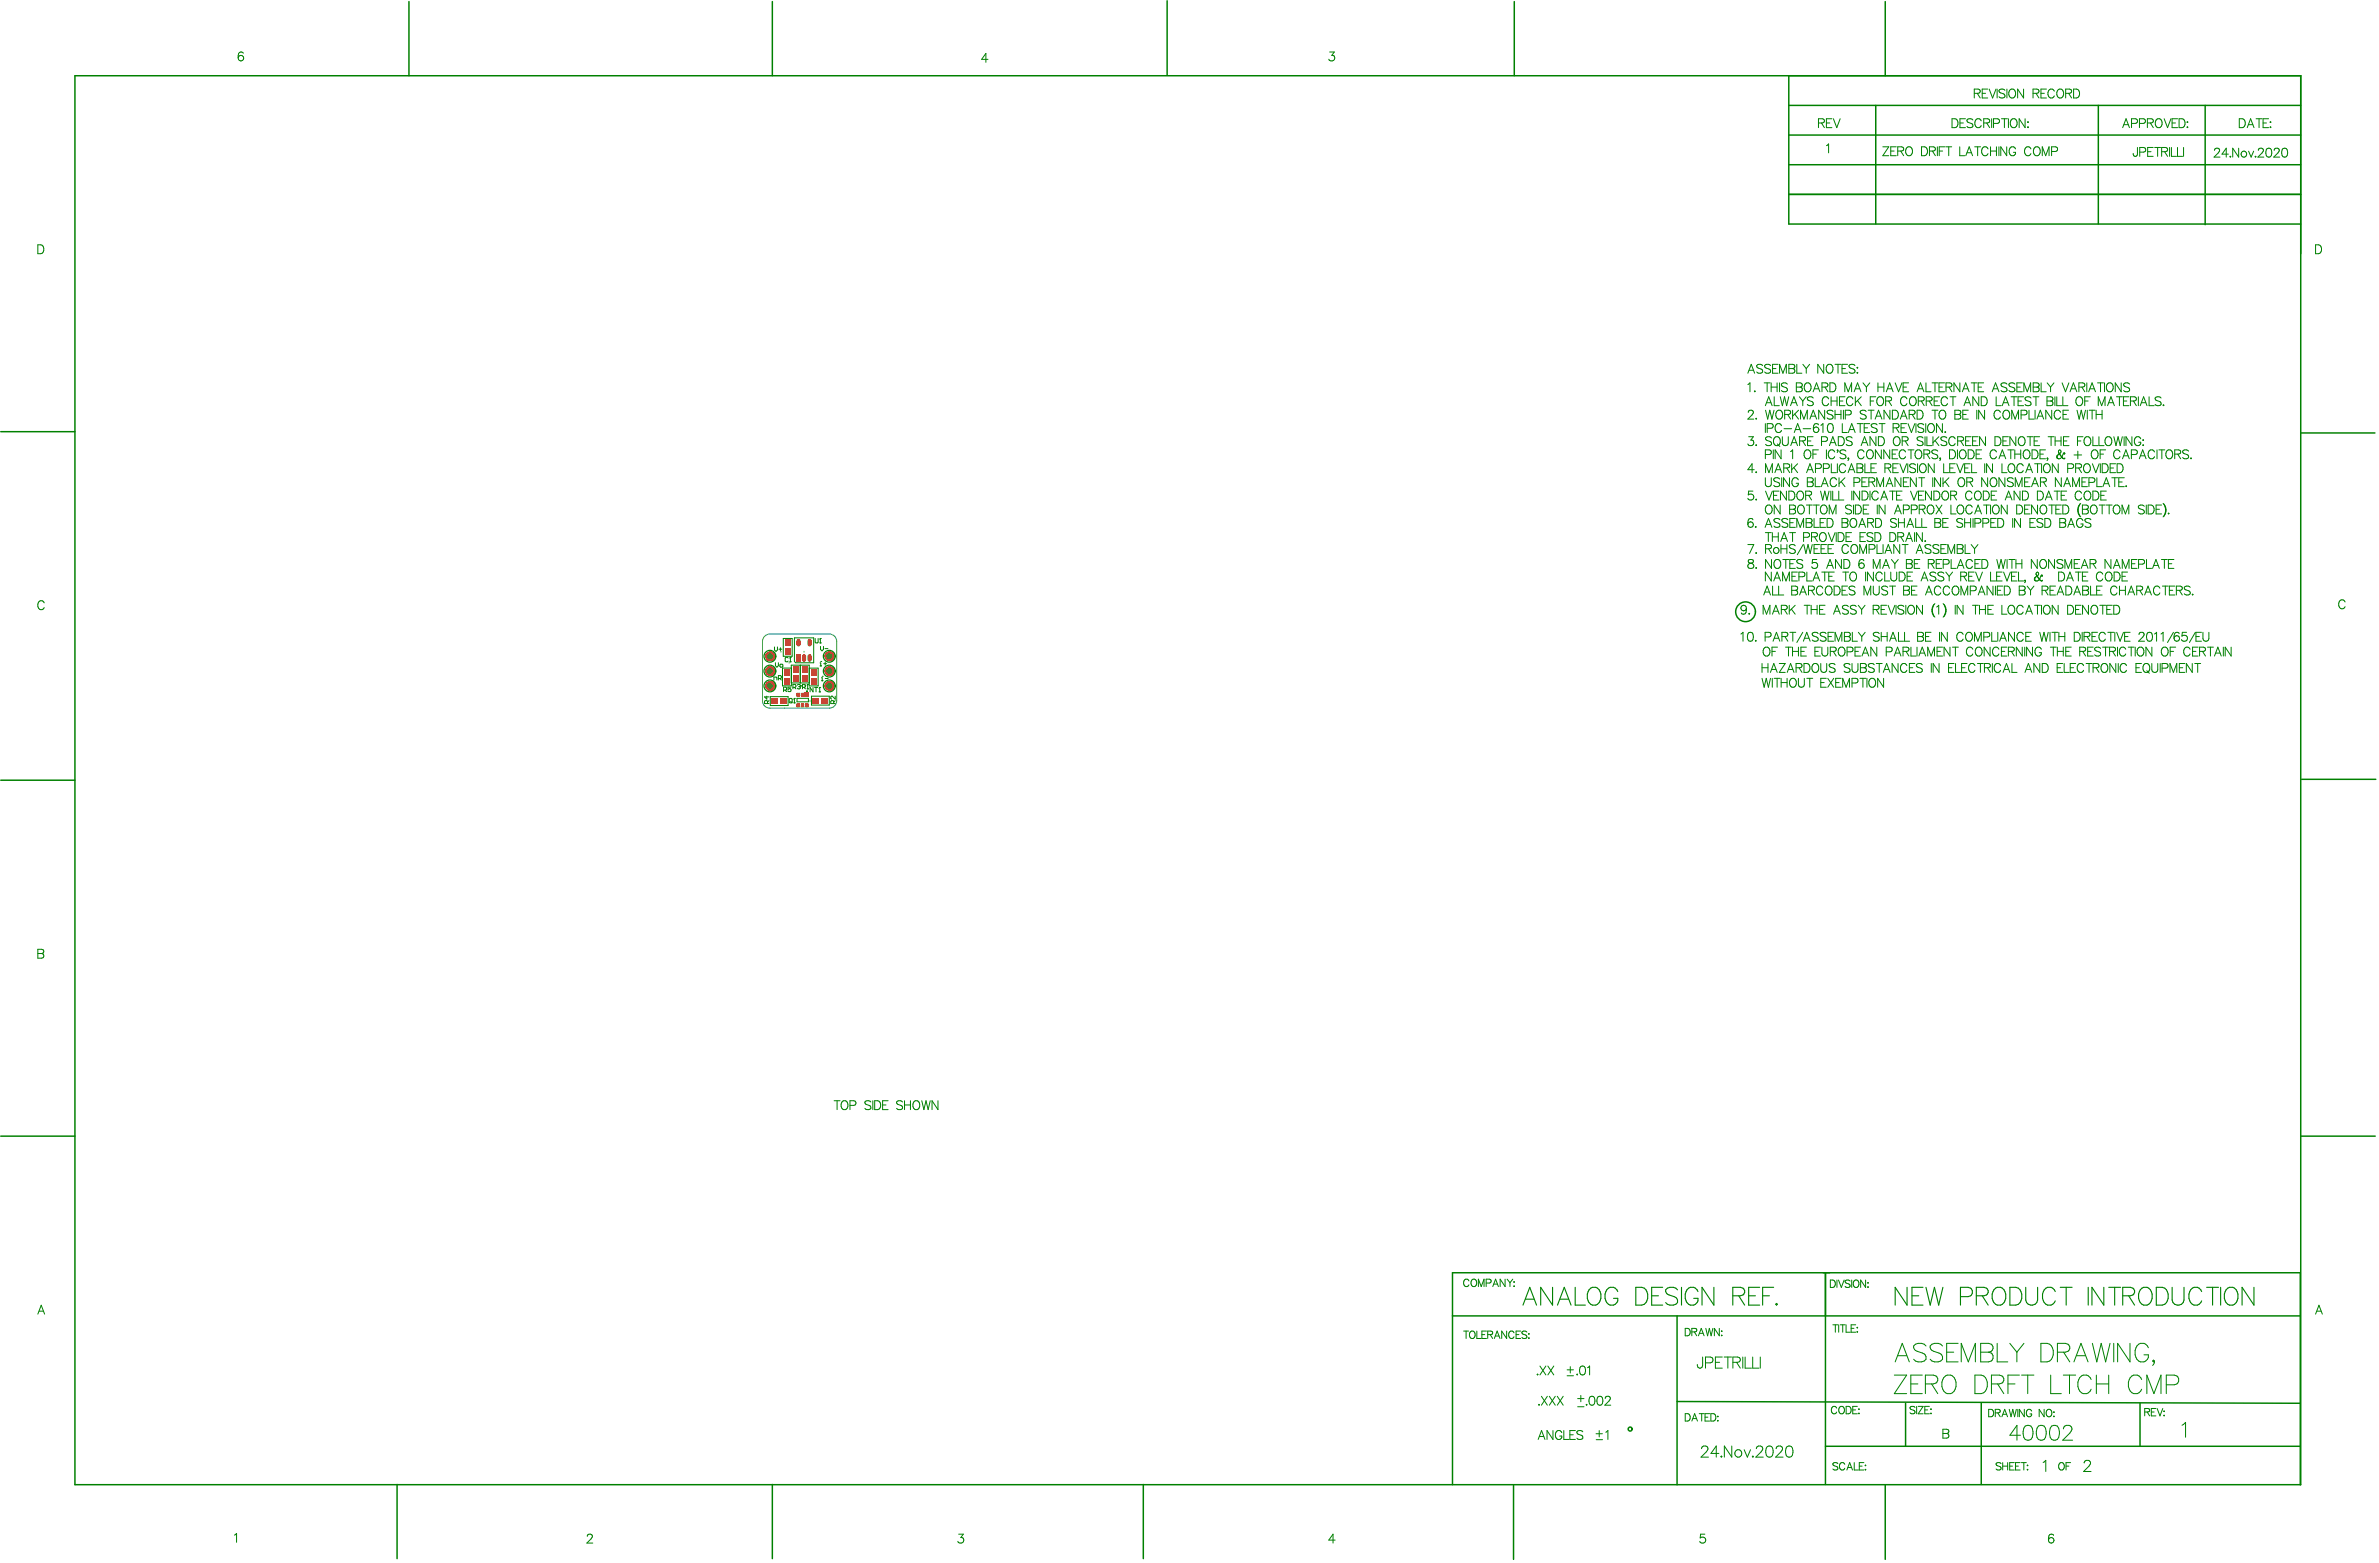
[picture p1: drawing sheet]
<svg xmlns="http://www.w3.org/2000/svg" width="678mm" height="445mm" viewBox="0 0 678 445" stroke-linecap="round" stroke-linejoin="round" font-family="sans-serif">
<g fill="none" stroke="#008000" stroke-width=".42">
<path d="M116.5 .5v21.1M220 .5v21.1M332.5 .2v21.1M431.4 .5v21.1M537 .5v21.1M21.3 21.6h634.1v401.3h-634.1zM509.6 21.6v42.2h145.8M509.6 38.5h145.8M509.6 30h145.8M534.3 30v33.8M597.7 30v33.8M628.2 30v34"/>
<path d="M509.6 55.4h145.8M509.6 46.9h145.8M.2 123h21.1M655.4 123.3h21.1M.2 222.2h21.1M655.6 222h21.2M.2 323.6h21.1M655.5 323.6h21.1M413.8 374.8h241.5M477.7 374.8v48.1M520 362.5v60.3M477.7 399.2l177.6 .5"/>
<path d="M542.8 399.7v12.2M564.4 399.7v23.1M609.6 399.7v12.2M520 412h135.3M113.1 422.8v21.2M220 422.8v21.2M325.7 422.8v21.2M413.8 422.9v-60.4h241.5v60.4M431.1 423.1v21.1M537 423.1v21.1"/>
<circle cx="497.2" cy="174.3" r="2.81"/>
<circle cx="464.4" cy="407.1" r=".57"/>
</g>
<g fill="none" stroke="#008000" stroke-width=".28">
<path d="M69.3 15.2a.75 .75 0 0 0-1.1-.3l-.2 .4-.2 1.2M281.4 16.9h-1.8l1.2-1.7v2.6M378.8 14.8h1.3l-.7 1a.84 .84 0 0 1 .6 1.3 .84 .84 0 0 1-1.5-.2M518 35l1.5-.1 .2-.4-.1-.4-.5-.3h-1.1v2.6M518.9 35l.8 1.4M520.3 35h.9M521.8 33.8h-1.5v2.6h1.5M522.3 33.8l.9 2.6 1-2.6M556.1 33.8h.8a1.35 1.35 0 0 1 .9 1.3 1.35 1.35 0 0 1-.9 1.3h-.8zM558.3 35h1M559.9 33.8h-1.6v2.6h1.6M562 34.2a.95 .95 0 0 0-.9-.4 .95 .95 0 0 0-.8 .6l.2 .4 1.3 .5 .2 .7a1.11 1.11 0 0 1-1.7 0"/>
<path d="M562.4 26.6l1.4-.1 .3-.4-.1-.5-.5-.2h-1.1v2.5M563.2 26.6l.9 1.3M564.4 34.4a.93 .93 0 0 0-1.1-.6 .93 .93 0 0 0-.7 1v.6a.93 .93 0 0 0 .7 1 .93 .93 0 0 0 1.1-.6M564.7 26.6h.9M565.1 35l1.4-.1 .3-.4-.1-.4-.5-.3h-1.1v2.6M565.9 35l.9 1.4M566.2 25.4h-1.5v2.5h1.5M566.6 25.4l1 2.5 1-2.5M567.3 33.8v2.6M567.9 35.2h1.1a.66 .66 0 0 0 .6-.7 .66 .66 0 0 0-.6-.7h-1.1v2.6M568.9 25.4v2.5M570.1 33.8h1.7"/>
<path d="M571 33.8v2.6M571.1 25.7a.95 .95 0 0 0-.9-.4 .95 .95 0 0 0-.8 .7l.3 .3 1.2 .5 .2 .7a1.11 1.11 0 0 1-1.7 0M571.7 25.4v2.5M572.1 33.8v2.6M572.5 25.7a.94 .94 0 0 1 1-.3 .94 .94 0 0 1 .7 .9v.6a.97 .97 0 0 1-1 1 .97 .97 0 0 1-1-1zM572.9 34.2a.94 .94 0 0 1 1.1-.3 .94 .94 0 0 1 .6 .9v.6a.97 .97 0 0 1-1 1 .97 .97 0 0 1-.9-1zM576.4 25.4v2.5l-1.7-2.5v2.5M576.9 33.8v2.6l-1.7-2.6v2.6M577.6 34.8h.2zM577.6 36.2h.2zM579.1 26.6l1.5-.1 .2-.4-.1-.5-.5-.2h-1.1v2.5M580 26.6l.8 1.3"/>
<path d="M581.4 26.6h1M583 25.4h-1.6v2.5h1.6M585.2 26a.93 .93 0 0 0-1.1-.6 .93 .93 0 0 0-.7 .9v.6a.93 .93 0 0 0 .7 1 .93 .93 0 0 0 1.1-.6M586.1 25.7a.94 .94 0 0 1 1.1-.3 .94 .94 0 0 1 .6 .9v.6a.97 .97 0 0 1-.9 1 .97 .97 0 0 1-1-1zM588.4 26.6l1.5-.1 .2-.4-.1-.5-.5-.2h-1.1v2.5M589.3 26.6l.8 1.3M590.7 25.4h.8a1.35 1.35 0 0 1 .9 1.2 1.35 1.35 0 0 1-.9 1.3h-.8zM604.7 36.4l.9-2.6 1 2.6M605 35.5h1.2M607.2 35.2h1.1a.66 .66 0 0 0 .6-.7 .66 .66 0 0 0-.6-.7h-1.1v2.6M609.4 35.2h1.1a.66 .66 0 0 0 .7-.7 .66 .66 0 0 0-.7-.7h-1.1v2.6M611.7 35l1.5-.1 .2-.4-.1-.4-.5-.3h-1.1v2.6"/>
<path d="M612.6 35l.8 1.4M614.2 34.2a.94 .94 0 0 1 1.1-.3 .94 .94 0 0 1 .6 .9v.6a.97 .97 0 0 1-1 1 .97 .97 0 0 1-.9-1zM616.5 33.8l1 2.6 .9-2.6M618.7 35h1M620.3 33.8h-1.6v2.6h1.6M620.7 33.8h.9a1.35 1.35 0 0 1 .9 1.3 1.35 1.35 0 0 1-.9 1.3h-.9zM623 34.8h.2zM623 36.2h.2zM637.9 33.8h.8a1.35 1.35 0 0 1 .9 1.3 1.35 1.35 0 0 1-.9 1.3h-.8zM640.1 36.4l1-2.6 1 2.6M640.5 35.5h1.2M642.7 33.8h1.7"/>
<path d="M643.5 33.8v2.6M644.7 35h.9M646.2 33.8h-1.5v2.6h1.5M646.7 34.8h.2zM646.7 36.2h.2zM520.3 41.5l.6-.5v2.5M536.3 41.8h1.7l-1.7 2.6h1.7M538.6 43h1M540.2 41.8h-1.6v2.6h1.6M540.6 43l1.4-.1 .3-.4-.1-.4-.5-.3h-1.1v2.6M541.4 43l.9 1.4M543.3 41.9a1.21 1.21 0 0 1 1.5 .6 1.21 1.21 0 0 1-.3 1.5 .94 .94 0 0 1-1 .3 .94 .94 0 0 1-.6-.9l.1-1z"/>
<path d="M547.4 41.8h.8a1.35 1.35 0 0 1 .9 1.3 1.35 1.35 0 0 1-.9 1.3h-.8zM549.6 43l1.5-.1 .2-.4-.1-.4-.5-.3h-1.1v2.6M550.5 43l.8 1.4M551.9 41.8v2.6M552.4 43h1M554 41.8h-1.6v2.6M554.3 41.8h1.7M555.1 41.8v2.6M558.3 41.8v2.6h1.4M560 44.4l1-2.6 .9 2.6M560.3 43.5h1.3M562.5 41.8h1.7"/>
<path d="M563.4 41.8v2.6M566.3 42.4a.93 .93 0 0 0-1.1-.6 .93 .93 0 0 0-.7 1v.6a.93 .93 0 0 0 .7 1 .93 .93 0 0 0 1.1-.7M567 41.8v2.6M567 43h1.7M568.7 41.8v2.6M569.4 41.8v2.6M571.6 41.8v2.6l-1.7-2.6v2.6M574.1 42.4a.93 .93 0 0 0-1-.6 .93 .93 0 0 0-.8 1v.6a.91 .91 0 0 0 .9 1 .91 .91 0 0 0 .9-1h-.6M578.5 42.4a.93 .93 0 0 0-1-.6 .93 .93 0 0 0-.8 1v.6a.93 .93 0 0 0 .8 1 .93 .93 0 0 0 1-.7M579.7 41.9a1.21 1.21 0 0 1 1.5 .6 1.21 1.21 0 0 1-.3 1.5 .94 .94 0 0 1-1 .3 .94 .94 0 0 1-.7-.9v-.6zM581.8 44.4v-2.6l.9 2.6 1-2.6v2.6M584.4 43.1h1.1a.66 .66 0 0 0 .6-.6 .66 .66 0 0 0-.6-.7h-1.1v2.6"/>
<path d="M608.9 42l-.1 2.3-.4 .2-.5-.1-.2-.7M609.5 43.3h1.1a.66 .66 0 0 0 .6-.6 .66 .66 0 0 0-.6-.7h-1.1v2.5M611.8 43.2h1M613.4 42h-1.6v2.5h1.6M613.8 42h1.7M614.6 42v2.5M615.8 43.2l1.4-.1 .3-.4-.2-.5-.4-.2h-1.1v2.5M616.6 43.2l.9 1.3M618 42v2.5M618.6 42v2.5h1.4M620.3 42v2.5h1.4M622 42v2.5"/>
<path d="M630.8 42.8l.5-.6 .9 .3a.79 .79 0 0 1-.3 1l-1.2 1.3h1.7M634.8 43.9h-1.8l1.2-1.7v2.6M635.2 44.6h.3zM637.7 42.2v2.6l-1.7-2.6v2.6M640.5 43.1l.8 1.7 .7-1.7M642.4 44.6h.2zM643.3 42.8l.5-.6 .8 .3a.79 .79 0 0 1-.2 1l-1.2 1.3h1.7M645.8 42.3a.82 .82 0 0 1 1.2 .4 1.28 1.28 0 0 1-.8 2.1 1.62 1.62 0 0 1-.4-2.5zM647.8 42.8l.5-.6 .9 .3a.79 .79 0 0 1-.3 1l-1.2 1.3h1.7M650.3 42.3a.82 .82 0 0 1 1.2 .4 1.28 1.28 0 0 1-.8 2.1 1.62 1.62 0 0 1-.4-2.5zM10.8 69.7h.8a1.35 1.35 0 0 1 .9 1.3 1.35 1.35 0 0 1-.9 1.3h-.8zM659.6 69.7h.9a1.35 1.35 0 0 1 .8 1.3 1.35 1.35 0 0 1-.8 1.3h-.9z"/>
<path d="M497.9 106.3l1-2.5 .9 2.5M497.9 109.5l.6-.4v2.5M498 117.5l.5-.7 .8 .3a.79 .79 0 0 1-.2 1.1l-1.2 1.2h1.7M498.3 105.5h1.2M499.8 111.5h.2zM500.3 119.1v.3zM502.1 104.1a.95 .95 0 0 0-.9-.4 .95 .95 0 0 0-.8 .7l.3 .3 1.2 .5 .2 .7a1.11 1.11 0 0 1-1.7 0M502.5 109.1h1.7M502.9 115.6l.9-2.6 1 2.6M502.9 116.8l.6 2.6 .6-2.6 .7 2.6 .6-2.6M503.2 114.7h1.3M503.4 109.1v2.5"/>
<path d="M504.4 104.1a.95 .95 0 0 0-1-.4 .95 .95 0 0 0-.7 .7l.2 .3 1.2 .5 .3 .7a1.11 1.11 0 0 1-1.7 0M504.5 109.1v2.5M504.5 110.3h1.7M504.9 105h1M505.4 113v2.6h1.5M506.1 117.2a.94 .94 0 0 1 1.1-.3 .94 .94 0 0 1 .6 .9v.6a.97 .97 0 0 1-1 1 .97 .97 0 0 1-.9-1zM506.2 109.1v2.5M506.5 103.8h-1.6v2.5h1.6M506.9 106.3v-2.5l1 2.5 1-2.5v2.5M506.9 109.1v2.5M507.1 113l.6 2.6 .6-2.6 .6 2.6 .6-2.6M508.4 118.1l1.4-.2 .3-.3-.1-.5-.5-.3h-1.1v2.6"/>
<path d="M509.1 109.4a.95 .95 0 0 0-.9-.4 .95 .95 0 0 0-.7 .7l.2 .3 1.2 .5 .2 .7a1.11 1.11 0 0 1-1.6 0M509.2 118.1l.9 1.3M509.6 103.8h1.1l.5 .2v.7l-.5 .3a.66 .66 0 0 1 .6 .6 .66 .66 0 0 1-.6 .7h-1.1zM509.6 105h1.1M510.1 115.6l.9-2.6 1 2.6M510.4 114.7h1.2M510.6 116.8v2.6M511.2 117.9l1.1 1.5M511.7 109.1h1.1l.5 .2 .1 .5-.6 .5a.66 .66 0 0 1 .6 .6 .66 .66 0 0 1-.6 .7h-1.1zM511.7 110.3h1.1M511.8 103.8v2.5h1.5M512.3 116.8l-1.7 1.7"/>
<path d="M512.6 113l.9 1.2M512.9 119.4v-2.6l1 2.6 .9-2.6v2.6M513.5 114.2v1.4M513.6 103.8l.9 1.2M514.2 109.4a.94 .94 0 0 1 1.1-.3 .94 .94 0 0 1 .6 .9v.6a.97 .97 0 0 1-1 1 .97 .97 0 0 1-.9-1zM514.5 113l-1 1.2M514.5 105v1.3M515.5 103.8l-1 1.2M515.6 119.4l.9-2.6 1 2.6M515.9 118.5h1.2M516.5 111.6l1-2.5 .9 2.5M516.5 113.4a.95 .95 0 0 0-.9-.4 .95 .95 0 0 0-.8 .6l.3 .4 1.2 .5 .2 .7a1.11 1.11 0 0 1-1.7 0"/>
<path d="M516.9 110.7h1.2M519 110.3l1.5-.2 .2-.3-.1-.5-.5-.2h-1.1v2.5M519.5 103.8v2.5l-1.7-2.5v2.5M519.8 116.8v2.6l-1.7-2.6v2.6M519.9 110.3l.8 1.3M520.4 104.1a.94 .94 0 0 1 1.1-.3 .94 .94 0 0 1 .6 .9v.6a.97 .97 0 0 1-.9 1 .97 .97 0 0 1-1-1zM520.9 113.6a.93 .93 0 0 0-1.1-.6 .93 .93 0 0 0-.7 1v.6a.93 .93 0 0 0 .7 1 .93 .93 0 0 0 1.1-.7M521.3 109.1h.8a1.35 1.35 0 0 1 .9 1.2 1.35 1.35 0 0 1-.9 1.3h-.8zM521.6 113v2.6M521.6 114.2h1.7M522.2 117.2a.95 .95 0 0 0-1-.4 .95 .95 0 0 0-.7 .7l.2 .3 1.2 .5 .3 .7a1.11 1.11 0 0 1-1.7 0M522.7 103.8h1.7"/>
<path d="M522.7 118.1h1.7M522.7 116.8v2.6M523.3 113v2.6M523.6 103.8v2.5M524 114.2h1M524.4 116.8v2.6M524.7 105h1M525.1 116.8v2.6M525.5 111.6v-2.5l1 2.5 1-2.5v2.5M525.6 113h-1.6v2.6h1.6M525.7 118.2h1a.66 .66 0 0 0 .7-.7 .66 .66 0 0 0-.7-.7h-1v2.6M526.3 103.8h-1.6v2.5h1.6"/>
<path d="M527.8 113.6a.93 .93 0 0 0-1.1-.6 .93 .93 0 0 0-.7 1v.6a.93 .93 0 0 0 .7 1 .93 .93 0 0 0 1.1-.7M528.2 111.6l.9-2.5 1 2.5M528.4 104.1a.95 .95 0 0 0-.9-.4 .95 .95 0 0 0-.8 .7l.3 .3 1.2 .5 .2 .7a1.11 1.11 0 0 1-1.7 0M528.5 113v2.6M528.5 110.7h1.2M529 106.2h.2zM529 104.7h.2zM529.1 114.1l1.1 1.5M530.2 113l-1.7 1.7M530.7 109.1l1 1.2M531.6 117.2a.95 .95 0 0 0-.9-.4 .95 .95 0 0 0-.8 .7l.2 .3 1.3 .5 .2 .7a1.11 1.11 0 0 1-1.7 0M531.7 110.3v1.3"/>
<path d="M532.2 116.8h1.7M532.6 109.1l-.9 1.2M532.8 114.2h.9M533 116.8v2.6M534.2 119.4l.9-2.6 1 2.6M534.3 113h-1.5v2.6M534.5 118.5h1.2M534.9 113.4a.94 .94 0 0 1 1-.4 .94 .94 0 0 1 .7 1v.6a.97 .97 0 0 1-1 1 .97 .97 0 0 1-1-1zM535 110.3h1.6M535 109.1v2.5M536.6 109.1v2.5M537.1 114.2l1.5-.1 .2-.4-.1-.4-.5-.3h-1.1v2.6"/>
<path d="M537.3 111.6l1-2.5 1 2.5M537.7 110.7h1.2M538 114.2l.8 1.4M538.4 116.8v2.6l-1.7-2.6v2.6M539.1 116.8h.8a1.35 1.35 0 0 1 .9 1.3 1.35 1.35 0 0 1-.9 1.3h-.8zM539.9 109.1l.9 2.5 1-2.5M541.3 119.4l1-2.6 1 2.6M541.7 118.5h1.2M542.1 110.3h1M543.2 113.6a.93 .93 0 0 0-1.1-.6 .93 .93 0 0 0-.7 1v.6a.93 .93 0 0 0 .7 1 .93 .93 0 0 0 1.1-.7M543.7 109.1h-1.6v2.5h1.6M543.8 118.1l1.5-.2 .2-.3-.1-.5-.5-.3h-1.1v2.6"/>
<path d="M544.2 113.4a.94 .94 0 0 1 1-.4 .94 .94 0 0 1 .7 1v.6a.97 .97 0 0 1-1 1 .97 .97 0 0 1-1-1zM544.7 118.1l.8 1.3M546.1 116.8h.9a1.35 1.35 0 0 1 .8 1.3 1.35 1.35 0 0 1-.8 1.3h-.9zM546.1 111.6l1-2.5 .9 2.5M546.4 114.2l1.5-.1 .2-.4-.1-.4-.5-.3h-1.1v2.6M546.5 110.7h1.2M547.3 114.2l.8 1.4M548.6 109.1v2.5h1.5M548.7 114.2l1.5-.1 .2-.4-.1-.4-.5-.3h-1.1v2.6M549.5 114.2l.9 1.4M550.4 116.8h1.6M550.4 109.1h1.6"/>
<path d="M551 114.2h.9M551.2 109.1v2.5M551.2 116.8v2.6M552.4 110.3h.9M552.5 113h-1.5v2.6h1.5M552.6 117.2a.94 .94 0 0 1 1.1-.3 .94 .94 0 0 1 .6 .9v.6a.97 .97 0 0 1-1 1 .97 .97 0 0 1-.9-1zM553.9 109.1h-1.5v2.5h1.5M554.3 110.3l1.5-.2 .2-.3-.1-.5-.5-.2h-1.1v2.5M554.8 113.6a.93 .93 0 0 0-1.1-.6 .93 .93 0 0 0-.7 1v.6a.93 .93 0 0 0 .7 1 .93 .93 0 0 0 1.1-.7M555.2 110.3l.8 1.3M555.5 113h1.7M556.3 113v2.6"/>
<path d="M556.9 116.8h1.1l.4 .3 .2 .5-.6 .5a.66 .66 0 0 1 .6 .6 .66 .66 0 0 1-.6 .7h-1.1zM556.9 118.1h1.1M558.3 109.1v2.5l-1.7-2.5v2.5M559 111.6l1-2.5 .9 2.5M559.1 118.1h1M559.4 110.7h1.2M559.5 115.6l.9-2.6 1 2.6M559.8 114.7h1.2M560.7 116.8h-1.6v2.6h1.6M561.5 109.1h1.7M562.4 109.1v2.5M563.1 116.8v2.6"/>
<path d="M563.5 110.3h1M563.7 113v2.6l-1.7-2.6v2.6M564.4 113h.8a1.35 1.35 0 0 1 .9 1.3 1.35 1.35 0 0 1-.9 1.3h-.8zM565.1 109.1h-1.6v2.5h1.6M565.3 116.8v2.6l-1.7-2.6v2.6M567.5 111.6l1-2.5 .9 2.5M567.9 110.7h1.2M568.6 113v2.6h1.5M569.8 117.5a.93 .93 0 0 0-1-.7 .93 .93 0 0 0-.8 1v.6a.93 .93 0 0 0 .8 1 .93 .93 0 0 0 1-.6M570.4 115.6l.9-2.6 1 2.6M570.7 114.7h1.2M570.8 117.2a.94 .94 0 0 1 1.1-.3 .94 .94 0 0 1 .6 .9v.6a.97 .97 0 0 1-1 1 .97 .97 0 0 1-1-1z"/>
<path d="M571.7 109.4a.96 .96 0 0 0-.9-.4 .96 .96 0 0 0-.8 .7l.3 .3 1.2 .5 .2 .7a1.11 1.11 0 0 1-1.7 0M572.9 113h1.7M573.1 119.4v-2.6l.9 2.6 1-2.6v2.6M573.7 113v2.6M574 109.4a.95 .95 0 0 0-1-.4 .95 .95 0 0 0-.7 .7l.2 .3 1.2 .5 .3 .7a1.11 1.11 0 0 1-1.7 0M574.5 110.3h1M574.9 114.2h.9M575.7 118.2h1.1a.66 .66 0 0 0 .6-.7 .66 .66 0 0 0-.6-.7h-1.1v2.6M576.1 109.1h-1.6v2.5h1.6M576.4 113h-1.5v2.6h1.5M576.5 111.6v-2.5l1 2.5 1-2.5v2.5M578 116.8v2.6h1.4"/>
<path d="M578.6 113.4a.95 .95 0 0 0-1-.4 .95 .95 0 0 0-.7 .6l.2 .4 1.2 .5 .3 .7a1.11 1.11 0 0 1-1.7 0M579.1 113h1.7M579.2 109.1h1.1l.4 .2v.7l-.4 .3a.66 .66 0 0 1 .6 .6 .66 .66 0 0 1-.6 .7h-1.1zM579.2 110.3h1.1M579.7 116.8v2.6M580 113v2.6M580.2 119.4l1-2.6 1 2.6M580.6 118.5h1.2M581.4 109.1v2.5h1.5M583.1 113h1.1l.5 .3 .1 .4-.6 .5a.66 .66 0 0 1 .6 .7 .66 .66 0 0 1-.6 .7h-1.1zM583.1 114.2h1.1M583.2 109.1l.9 1.2"/>
<path d="M584.1 110.3v1.3M584.5 116.8v2.6l-1.7-2.6v2.6M585.1 109.1l-1 1.2M585.4 113v2.6M585.9 113v2.6h1.4M587 117.5a.93 .93 0 0 0-1.1-.7 .93 .93 0 0 0-.7 1v.6a.93 .93 0 0 0 .7 1 .93 .93 0 0 0 1.1-.6M587.4 109.1l1 2.5 .9-2.5M587.6 113v2.6h1.5M587.7 118.1h.9M589.2 116.8h-1.5v2.6h1.5M589.7 111.6l.9-2.5 1 2.5M590 110.7h1.2"/>
<path d="M591.6 113.4a.94 .94 0 0 1 1.1-.4 .94 .94 0 0 1 .6 1v.6a.97 .97 0 0 1-1 1 .97 .97 0 0 1-1-1zM591.7 116.8l.6 2.6 .6-2.6 .6 2.6 .6-2.6M592.2 110.3l1.4-.2 .3-.3-.1-.5-.5-.2h-1.1v2.5M593 110.3l.9 1.3M593.9 114.2h.9M594.5 109.1v2.5M594.6 116.8v2.6M595 111.6l1-2.5 .9 2.5M595.1 116.8h1.7M595.3 110.7h1.3M595.4 113h-1.5v2.6M596 116.8v2.6"/>
<path d="M597.1 118.1h1.7M597.1 116.8v2.6M597.5 109.1h1.7M597.7 115.6v-2.6l1 2.6 .9-2.6v2.6M598.4 109.1v2.5M598.8 116.8v2.6M599.5 109.1v2.5M600.3 109.4a.94 .94 0 0 1 1-.3 .94 .94 0 0 1 .7 .9v.6a.97 .97 0 0 1-1 1 .97 .97 0 0 1-1-1zM600.4 115.6l.9-2.6 1 2.6M600.7 114.7h1.2M602.9 113h1.7M603.7 113v2.6"/>
<path d="M604.2 109.1v2.5l-1.6-2.5v2.5M604.9 114.2h1M606.5 113h-1.6v2.6h1.6M606.6 109.4a.95 .95 0 0 0-.9-.4 .95 .95 0 0 0-.8 .7l.3 .3 1.2 .5 .2 .7a1.11 1.11 0 0 1-1.7 0M606.9 114.2l1.4-.1 .3-.4-.2-.4-.4-.3h-1.1v2.6M607.7 114.2l.9 1.4M609.1 113v2.6M609.7 115.6l.9-2.6 1 2.6M610 114.7h1.2M612.2 113v2.6h1.4M615.6 113.4a.96 .96 0 0 0-.9-.4 .96 .96 0 0 0-.8 .6l.3 .4 1.2 .5 .2 .7a1.11 1.11 0 0 1-1.7 0M616.2 115.4h.2z"/>
<path d="M498.1 124.4h1.4l-.8 1a.84 .84 0 0 1 .7 1.3 .84 .84 0 0 1-1.5-.3M499.3 139.9h-1.2l-.1 1.1a.9 .9 0 0 1 1.4 0 .9 .9 0 0 1-.2 1.3 .9 .9 0 0 1-1.3-.4M499.7 133.8h-1.8l1.2-1.7v2.5M500.2 126.8h.2zM500.3 134.4v.2zM502.9 129.5h1.1a.66 .66 0 0 0 .6-.7 .66 .66 0 0 0-.6-.7h-1.1v2.6M502.9 136.1v1.8a.85 .85 0 0 0 .8 .7 .85 .85 0 0 0 .9-.7v-1.8M502.9 120.7v2.5M502.9 134.6v-2.5l1 2.5 1-2.5v2.5M502.9 139.9l1 2.5 1-2.5M503.4 122h1.1a.66 .66 0 0 0 .6-.7 .66 .66 0 0 0-.6-.6h-1.1v2.5M504.6 124.8a.95 .95 0 0 0-.9-.4 .95 .95 0 0 0-.8 .6l.3 .4 1.2 .4 .2 .8a1.11 1.11 0 0 1-1.7 0"/>
<path d="M505.1 128.1v2.6M505.4 124.8a.94 .94 0 0 1 1.1-.4 .94 .94 0 0 1 .6 1v.6a.97 .97 0 0 1-.9 1 .97 .97 0 0 1-1-1zM505.6 134.6l1-2.5 .9 2.5M506 133.8h1.2M506.3 126.4l.7 .8M506.8 139.9h-1.6v2.5h1.6M507 136.4a.95 .95 0 0 0-1-.4 .95 .95 0 0 0-.7 .7l.2 .4 1.2 .4 .3 .8a1.11 1.11 0 0 1-1.7 0M507.4 128.1v2.6l-1.7-2.6v2.6M507.5 121.3a.93 .93 0 0 0-1.1-.6 .93 .93 0 0 0-.7 .9v.6a.93 .93 0 0 0 .7 1 .93 .93 0 0 0 1.1-.6M507.5 136.1v2.5M507.7 124.4v1.8a.85 .85 0 0 0 .9 .7 .85 .85 0 0 0 .8-.7v-1.8M508.1 133.3l1.5-.1 .2-.4-.1-.5-.5-.2h-1.1v2.5"/>
<path d="M508.2 122.1h2.2M508.9 139.9v2.5l-1.7-2.5v2.5M509 133.3l.8 1.3M509.6 139.9h.8a1.35 1.35 0 0 1 .9 1.3 1.35 1.35 0 0 1-.9 1.2h-.8zM509.8 136.1v2.5l-1.7-2.5v2.5M510.1 128.6l.6-.5v2.6M510.1 126.9l1-2.5 .9 2.5M510.4 132.1v2.5M510.5 126.1h1.2M511 133.2l1.1 1.4M511.1 123.2l1-2.5 .9 2.5M511.5 122.4h1.2"/>
<path d="M512.1 132.1l-1.7 1.7M512.3 136.7a.93 .93 0 0 0-1.1-.6 .93 .93 0 0 0-.7 1v.6a.91 .91 0 0 0 .9 .9 .91 .91 0 0 0 .9-.9h-.6M512.6 125.6l1.5-.1 .2-.4-.1-.5-.5-.2h-1.1v2.5M513.5 125.6l.8 1.3M513.6 122.1h2.2M514.1 128.5a.94 .94 0 0 1 1.1-.3 .94 .94 0 0 1 .6 .9v.6a.97 .97 0 0 1-.9 1 .97 .97 0 0 1-1-1zM514.6 134.6l1-2.5 1 2.5M514.8 136.1h1.1l.5 .2v.8l-.5 .2a.66 .66 0 0 1 .7 .7 .66 .66 0 0 1-.7 .6h-1.1zM514.8 137.3h1.1M514.9 125.6h1M515 133.8h1.2M516.4 129.3h1"/>
<path d="M516.5 124.4h-1.6v2.5h1.6M517.1 136.1v2.5h1.4M517.2 133.4h1a.66 .66 0 0 0 .7-.6 .66 .66 0 0 0-.7-.7h-1v2.5M518 128.1h-1.6v2.6M518 121a.75 .75 0 0 0-1.1-.2l-.2 .3-.1 1.3M518.6 139.9l.6 2.5 .6-2.5 .6 2.5 .6-2.5M518.7 121.1l.6-.4v2.5M518.8 138.6l1-2.5 1 2.5M518.9 125.7h1.1a.66 .66 0 0 0 .6-.6 .66 .66 0 0 0-.6-.7h-1.1v2.5M519.2 137.8h1.2M519.4 133.4h1.1a.66 .66 0 0 0 .6-.6 .66 .66 0 0 0-.6-.7h-1.1v2.5M520.3 128.1v2.6"/>
<path d="M520.9 120.8a.82 .82 0 0 1 1.2 .3 1.28 1.28 0 0 1-.8 2.1 1.62 1.62 0 0 1-.4-2.4zM521.1 126.9l1-2.5 1 2.5M521.5 126.1h1.2M521.5 139.9v2.5M521.7 132.1v2.5h1.4M522.1 139.9v2.5h1.4M522.6 128.7a.93 .93 0 0 0-1-.6 .93 .93 0 0 0-.8 1v.6a.93 .93 0 0 0 .8 1 .93 .93 0 0 0 1-.6M523.2 136.7a.93 .93 0 0 0-1.1-.6 .93 .93 0 0 0-.8 1v.6a.93 .93 0 0 0 .8 .9 .93 .93 0 0 0 1.1-.6M523.4 132.1v2.5M523.5 128.4v-.3l.1 .4-.3 .4M523.7 124.4h.8a1.35 1.35 0 0 1 .9 1.3 1.35 1.35 0 0 1-.9 1.2h-.8zM523.8 139.9v2.5h1.4"/>
<path d="M523.9 136.1v2.5M524.5 137.2l1.1 1.4M524.8 120.7v2.5h1.4M525.6 136.1l-1.7 1.7M525.7 132.7a.93 .93 0 0 0-1-.6 .93 .93 0 0 0-.8 1v.6a.93 .93 0 0 0 .8 .9 .93 .93 0 0 0 1-.6M525.8 128.5a.95 .95 0 0 0-.9-.4 .95 .95 0 0 0-.8 .6l.3 .4 1.2 .5 .2 .7a1.11 1.11 0 0 1-1.7 0M526.4 130.6h.2zM526.5 134.6l.9-2.5 1 2.5M526.5 123.2l1-2.5 1 2.5M526.6 130.6l-.2 .6M526.8 133.8h1.2M526.9 122.4h1.2"/>
<path d="M527.5 139.9v2.5M527.6 124.8a.95 .95 0 0 0-.9-.4 .95 .95 0 0 0-.8 .6l.3 .4 1.2 .4 .2 .8a1.11 1.11 0 0 1-1.7 0M528.1 137.4h1.1a.66 .66 0 0 0 .6-.7 .66 .66 0 0 0-.6-.6h-1.1v2.5M529 132.1h1.1l.4 .2v.8l-.4 .2a.66 .66 0 0 1 .6 .7 .66 .66 0 0 1-.6 .6h-1.1zM529 133.3h1.1M529 120.7h1.7M529.7 139.9v2.5l-1.7-2.5v2.5M529.9 120.7v2.5M530.2 126.9l.9-2.5 1 2.5M530.4 137.3h.9M530.4 139.9h.9a1.35 1.35 0 0 1 .9 1.3 1.35 1.35 0 0 1-.9 1.2h-.9zM530.5 126.1h1.2"/>
<path d="M531 128.7a.93 .93 0 0 0-1.1-.6 .93 .93 0 0 0-.7 1v.6a.93 .93 0 0 0 .7 1 .93 .93 0 0 0 1.1-.6M531 121.9h1M531.2 132.1v2.5h1.5M531.9 136.1h-1.5v2.5h1.5M531.9 128.5a.94 .94 0 0 1 1.1-.3 .94 .94 0 0 1 .6 .9v.6a.97 .97 0 0 1-.9 1 .97 .97 0 0 1-1-1zM532.4 137.3l1.4-.1 .3-.4-.2-.5-.4-.2h-1.1v2.5M532.6 120.7h-1.6v2.5h1.6M532.7 139.9v2.5M533 133.3h.9M533.2 137.3l.9 1.3M534.4 124.4v2.5l-1.7-2.5v2.5M534.5 132.1h-1.5v2.5h1.5"/>
<path d="M534.6 138.6v-2.5l1 2.5 1-2.5v2.5M534.7 121a.95 .95 0 0 0-.9-.4 .95 .95 0 0 0-.8 .7l.3 .3 1.2 .5 .2 .7a1.11 1.11 0 0 1-1.7 0M535.1 124.4h.8a1.35 1.35 0 0 1 .9 1.3 1.35 1.35 0 0 1-.9 1.2h-.8zM535.3 120.7h1.7M535.9 128.1v2.6l-1.7-2.6v2.6M536.1 120.7v2.5M536.9 133.3l1.5-.1 .2-.4-.1-.5-.5-.2h-1.1v2.5M537.3 138.6l.9-2.5 1 2.5M537.6 137.8h1.3M537.8 133.3l.8 1.3M538.3 139.9h1.7M538.3 128.1v2.6l-1.7-2.6v2.6"/>
<path d="M539 129.3h1M539.1 139.9v2.5M539.2 133.3h1M539.3 121.9l1.4-.1 .3-.4-.2-.5-.4-.2h-1.1v2.5M539.6 124.8a.94 .94 0 0 1 1-.4 .94 .94 0 0 1 .7 1v.6a.97 .97 0 0 1-1 1 .97 .97 0 0 1-1-1zM540.1 121.9l.9 1.3M540.6 128.1h-1.6v2.6h1.6M540.8 132.1h-1.6v2.5h1.6M541.2 132.1l1 2.5 .9-2.5M541.5 136.1v2.5l-1.7-2.5v2.5M541.5 121.9h1M541.8 139.9h-1.5v2.5h1.5"/>
<path d="M541.9 125.6l1.4-.1 .2-.4-.1-.5-.5-.2h-1v2.5M542.2 137.3h1M542.7 125.6l.8 1.3M542.8 128.7a.93 .93 0 0 0-1.1-.6 .93 .93 0 0 0-.7 1v.6a.93 .93 0 0 0 .7 1 .93 .93 0 0 0 1.1-.6M543.1 120.7h-1.6v2.5h1.6M543.5 132.1v2.5M543.5 120.7l1 2.5 1-2.5M543.5 128.1h1.7M543.8 136.1h-1.6v2.5h1.6M544.2 139.9l1 2.5 1-2.5M544.4 128.1v2.6M545.7 132.5a.95 .95 0 0 0-.9-.4 .95 .95 0 0 0-.8 .6l.2 .4 1.2 .4 .3 .8a1.11 1.11 0 0 1-1.7 0"/>
<path d="M545.8 128.5a.94 .94 0 0 1 1-.3 .94 .94 0 0 1 .6 .9v.6a.97 .97 0 0 1-.9 1 .97 .97 0 0 1-1-1zM545.8 120.7v2.5M545.9 136.1v2.5l-1.7-2.5v2.5M546.2 132.1v2.5M546.6 136.1h1.7M547.3 132.2a1.21 1.21 0 0 1 1.4 .6 1.21 1.21 0 0 1-.2 1.5 .94 .94 0 0 1-1.1 .3 .94 .94 0 0 1-.6-.9v-.6zM547.4 136.1v2.5M547.8 124.8a.95 .95 0 0 0-.9-.4 .95 .95 0 0 0-.8 .6l.2 .4 1.3 .4 .2 .8a1.11 1.11 0 0 1-1.7 0M548 121a.95 .95 0 0 0-.9-.4 .95 .95 0 0 0-.8 .7l.3 .3 1.2 .5 .2 .7a1.11 1.11 0 0 1-1.7 0M548 129.3l1.5-.1 .2-.3-.1-.5-.5-.3h-1.1v2.6M548.1 139.9h-1.6v2.5h1.6M548.4 124.4v2.5"/>
<path d="M548.6 120.7v2.5M548.9 129.3l.8 1.4M548.9 124.4v2.5h1.4M549.3 121a.94 .94 0 0 1 1.1-.3 .94 .94 0 0 1 .6 .9v.6a.97 .97 0 0 1-.9 1 .97 .97 0 0 1-1-1zM550.2 139.9v2.5l-1.7-2.5v2.5M550.6 136.1v2.5M550.6 124.4v2.5M550.9 139.9h.8a1.35 1.35 0 0 1 .9 1.3 1.35 1.35 0 0 1-.9 1.2h-.8zM551 132.1v2.5l-1.7-2.5v2.5M551.2 125.5l1.1 1.4M552 128.5a.95 .95 0 0 0-.9-.4 .95 .95 0 0 0-.8 .6l.2 .4 1.2 .5 .3 .7a1.11 1.11 0 0 1-1.7 0M552.3 124.4l-1.7 1.7"/>
<path d="M552.6 130.6h.2zM552.8 136.1v2.5l-1.7-2.5v2.5M552.8 130.6l-.2 .6M553.3 120.7v2.5l-1.7-2.5v2.5M553.5 136.1v2.5M553.7 132.1v2.5h1.4M554 123.1h.3zM554.1 137.2l1.1 1.4M554.6 124.8a.96 .96 0 0 0-.9-.4 .96 .96 0 0 0-.8 .6l.2 .4 1.2 .4 .3 .8a1.11 1.11 0 0 1-1.7 0M555.2 136.1l-1.7 1.7M555.3 128.1h.9a1.35 1.35 0 0 1 .9 1.3 1.35 1.35 0 0 1-.9 1.3h-.9zM555.4 133.3h1"/>
<path d="M557 125a.93 .93 0 0 0-1.1-.6 .93 .93 0 0 0-.8 1v.6a.93 .93 0 0 0 .8 .9 .93 .93 0 0 0 1.1-.6M557 132.1h-1.6v2.5h1.6M557.4 132.1l1 2.5 .9-2.5M557.6 128.1v2.6M557.7 125.6l1.4-.1 .3-.4-.2-.5-.5-.2h-1v2.5M558 136.4a.94 .94 0 0 1 1-.3 .94 .94 0 0 1 .7 1v.6a.97 .97 0 0 1-1 .9 .97 .97 0 0 1-1-.9zM558.4 128.5a.94 .94 0 0 1 1-.3 .94 .94 0 0 1 .7 .9v.6a.97 .97 0 0 1-1 1 .97 .97 0 0 1-1-1zM558.5 125.6l.9 1.3M559.7 133.3h.9M559.9 125.6h1M560.3 137.3l1.4-.1 .2-.4-.1-.5-.5-.2h-1v2.5M560.7 128.1h.8a1.35 1.35 0 0 1 .9 1.3 1.35 1.35 0 0 1-.9 1.3h-.8z"/>
<path d="M561.1 137.3l.8 1.3M561.2 132.1h-1.5v2.5h1.5M561.5 124.4h-1.6v2.5h1.6M561.6 132.1v2.5h1.5M561.9 125.6h1M562.9 129.3h1M563.5 124.4h-1.6v2.5h1.6M564.5 128.1h-1.6v2.6h1.6M565 139.9h.8a1.35 1.35 0 0 1 .9 1.3 1.35 1.35 0 0 1-.9 1.2h-.8zM565.4 132.1v2.5M565.6 124.4v2.5l-1.7-2.5v2.5M566.2 136.1v2.5l-1.7-2.5v2.5"/>
<path d="M567.1 136.4a.94 .94 0 0 1 1.1-.3 .94 .94 0 0 1 .6 1v.6a.97 .97 0 0 1-.9 .9 .97 .97 0 0 1-1-.9zM567.6 132.1v2.5l-1.7-2.5v2.5M568.3 124.4h.8a1.35 1.35 0 0 1 .9 1.3 1.35 1.35 0 0 1-.9 1.2h-.8zM568.7 128.7a.93 .93 0 0 0-1.1-.6 .93 .93 0 0 0-.7 1v.6a.93 .93 0 0 0 .7 1 .93 .93 0 0 0 1.1-.6M568.8 139.9h-1.6v2.5h1.6M569.4 130.7l1-2.6 1 2.6M569.8 129.8h1.2M570.3 132.1v2.5h1.4M570.5 125.6h1M571.1 136.1v2.5l-1.7-2.5v2.5M571.9 128.1h1.7M572.1 124.4h-1.6v2.5h1.6"/>
<path d="M572.5 132.2a1.21 1.21 0 0 1 1.4 .6 1.21 1.21 0 0 1-.2 1.5 .94 .94 0 0 1-1.1 .3 .94 .94 0 0 1-.6-.9l.1-1zM572.8 128.1v2.6M573.5 136.4a.95 .95 0 0 0-.9-.4 .95 .95 0 0 0-.8 .7l.3 .4 1.2 .4 .2 .8a1.11 1.11 0 0 1-1.7 0M573.9 128.1v2.6M573.9 129.3h1.7M574.1 138.6v-2.5l.9 2.5 1-2.5v2.5M574.2 124.4v2.5l-1.7-2.5v2.5M575.2 124.8a.94 .94 0 0 1 1-.4 .94 .94 0 0 1 .7 1v.6a.97 .97 0 0 1-1 1 .97 .97 0 0 1-1-1zM575.4 139.9v2.5l-1.7-2.5v2.5M575.6 128.1v2.6M576.1 139.9h.9a1.35 1.35 0 0 1 .8 1.3 1.35 1.35 0 0 1-.8 1.2h-.9zM576.3 132.7a.93 .93 0 0 0-1-.6 .93 .93 0 0 0-.8 1v.6a.93 .93 0 0 0 .8 .9 .93 .93 0 0 0 1-.6"/>
<path d="M576.6 128.5a.94 .94 0 0 1 1-.3 .94 .94 0 0 1 .7 .9v.6a.97 .97 0 0 1-1 1 .97 .97 0 0 1-1-1zM576.7 137.3h1M577.1 134.6l.9-2.5 1 2.5M577.4 133.8h1.2M577.5 124.4h1.6M578.3 124.4v2.5M578.3 136.1h-1.6v2.5h1.6M578.7 138.6l1-2.5 1 2.5M578.9 128.1h.8a1.35 1.35 0 0 1 .9 1.3 1.35 1.35 0 0 1-.9 1.3h-.8zM579.1 137.8h1.2M579.4 125.6h1M579.6 132.1h1.7"/>
<path d="M580.4 139.9h.8a1.35 1.35 0 0 1 .9 1.3 1.35 1.35 0 0 1-.9 1.2h-.8zM580.4 132.1v2.5M581 124.4h-1.6v2.5h1.6M581.1 129.3h1M581.2 137.3l1.5-.1 .2-.4-.1-.5-.5-.2h-1.1v2.5M581.6 132.1v2.5M582.1 137.3l.8 1.3M582.6 132.2a1.21 1.21 0 0 1 1.4 .6 1.21 1.21 0 0 1-.2 1.5 .94 .94 0 0 1-1.1 .3 .94 .94 0 0 1-.6-.9v-.6zM582.7 128.1h-1.6v2.6h1.6M583.1 130.6h.2zM583.3 130.6l-.2 .6M583.4 124.4h1.7"/>
<path d="M584.3 124.4v2.5M585.2 139.9h1.6M585.4 125.6h1.7M585.4 124.4v2.5M586 139.9v2.5M586.3 132.1v2.5l-1.7-2.5v2.5M586.4 129.5a.67 .67 0 0 0-.4 .6 .67 .67 0 0 0 .4 .6M586.4 128.7l.1-.4 .2-.2a.51 .51 0 0 1 .3 .9l-1.1 1 .1 .6 .4 .1M586.4 128.7l1.1 1.6 .4 .4M586.4 128.7l.1 .4a2.62 2.62 0 0 0 1.4 1.6M587.1 124.4v2.5M587.2 136.1v2.5l-1.7-2.5v2.5"/>
<path d="M587.8 125.6h1M587.9 138.6l1-2.5 .9 2.5M588.1 129.1v.2v-.3l-.3 .1-.3 .9a1.02 1.02 0 0 1-1.1 .7M588.2 130.4l-.3 .3M588.2 137.8h1.3M588.7 139.9h-1.6v2.5h1.6M589 133.4h1.1a.66 .66 0 0 0 .6-.6 .66 .66 0 0 0-.6-.7h-1.1v2.5M589.4 124.4h-1.6v2.5h1.6M590.4 138.6v-2.5l1 2.5 .9-2.5v2.5M590.8 129.6h2.2M591.3 133.3l1.4-.1 .3-.4-.2-.5-.4-.2h-1.1v2.5M591.8 125.6h1"/>
<path d="M591.9 128.5v2.2M592.1 133.3l.9 1.3M593.1 137.3h.9M593.4 124.4h-1.6v2.5M593.8 132.5a.94 .94 0 0 1 1-.4 .94 .94 0 0 1 .7 1v.6a.97 .97 0 0 1-1 1 .97 .97 0 0 1-1-1zM593.9 124.8a.94 .94 0 0 1 1.1-.4 .94 .94 0 0 1 .6 1v.6a.97 .97 0 0 1-1 1 .97 .97 0 0 1-.9-1zM594.6 136.1h-1.5v2.5h1.5M595.1 137.4h1a.66 .66 0 0 0 .7-.7 .66 .66 0 0 0-.7-.6h-1v2.5M596 128.5a.94 .94 0 0 1 1-.3 .94 .94 0 0 1 .7 .9v.6a.97 .97 0 0 1-1 1 .97 .97 0 0 1-1-1zM596 132.1l1 2.5 1-2.5M596.2 139.9h.8a1.35 1.35 0 0 1 .9 1.3 1.35 1.35 0 0 1-.9 1.2h-.8zM596.2 124.4v2.5h1.4"/>
<path d="M597.3 136.1v2.5h1.5M597.9 124.4v2.5h1.5M598.2 129.3h1M598.3 132.1v2.5M598.8 132.1h.9a1.35 1.35 0 0 1 .9 1.3 1.35 1.35 0 0 1-.9 1.2h-.9zM599 138.6l1-2.5 1 2.5M599.4 137.8h1.2M599.8 128.1h-1.6v2.6M599.9 124.8a.94 .94 0 0 1 1-.4 .94 .94 0 0 1 .7 1v.6a.97 .97 0 0 1-1 1 .97 .97 0 0 1-1-1zM600 139.9h-1.6v2.5h1.6M601.1 133.3h1M601.6 136.1h1.7"/>
<path d="M602.2 124.4l.6 2.5 .6-2.5 .6 2.5 .6-2.5M602.4 136.1v2.5M602.7 132.1h-1.6v2.5h1.6M603.1 132.1h.8a1.35 1.35 0 0 1 .9 1.3 1.35 1.35 0 0 1-.9 1.2h-.8zM603.6 137.3h.9M603.9 128.7a.93 .93 0 0 0-1.1-.6 .93 .93 0 0 0-.7 1v.6a.93 .93 0 0 0 .7 1 .93 .93 0 0 0 1.1-.6M604.6 130.7l1-2.6 1 2.6M605 129.8h1.2M605.1 124.4v2.5M605.1 136.1h-1.5v2.5h1.5M605.6 138.5h.2zM607.1 129.5h1.1a.66 .66 0 0 0 .7-.7 .66 .66 0 0 0-.7-.7h-1.1v2.6"/>
<path d="M607.3 124.4v2.5l-1.7-2.5v2.5M609.4 130.7l1-2.6 .9 2.6M609.8 129.8h1.2M609.8 125a.93 .93 0 0 0-1.1-.6 .93 .93 0 0 0-.7 1v.6a.91 .91 0 0 0 .9 .9 .91 .91 0 0 0 .9-.9h-.6M610.4 126.8h.2zM610.5 125.2v.3zM613.7 128.7a.93 .93 0 0 0-1-.6 .93 .93 0 0 0-.8 1v.6a.93 .93 0 0 0 .8 1 .93 .93 0 0 0 1-.6M614.4 128.1v2.6M615 128.1h1.7M615.8 128.1v2.6M617.2 128.5a.94 .94 0 0 1 1.1-.3 .94 .94 0 0 1 .6 .9v.6a.97 .97 0 0 1-1 1 .97 .97 0 0 1-.9-1zM619.5 129.3l1.4-.1 .3-.3-.1-.5-.5-.3h-1.1v2.6"/>
<path d="M620.3 129.3l.9 1.4M623.4 128.5a.95 .95 0 0 0-.9-.4 .95 .95 0 0 0-.7 .6l.2 .4 1.2 .5 .2 .7a1.11 1.11 0 0 1-1.6 0M624 130.6h.3zM497.9 155.1h1.7l-1.2 2.5M498.1 159.5a.51 .51 0 0 0 .3 .8 .91 .91 0 0 1 1 .4 .91 .91 0 0 1-.1 1.1l-.8 .1a.73 .73 0 0 1-.6-.8 .73 .73 0 0 1 .7-.6l.5-.2a.51 .51 0 0 0 .2-.8zM499.3 148a.75 .75 0 0 0-1-.2l-.3 .4-.1 1.2M500.1 150v.2zM500.2 157.5h.2zM500.3 142.2v.2zM502.8 150.2l1-2.5 .9 2.5M502.9 151.7h1.7M502.9 156.3l1.5-.1 .2-.4-.1-.4-.5-.3h-1.1v2.5"/>
<path d="M503.1 144.2a.94 .94 0 0 1 1.1-.3 .94 .94 0 0 1 .6 .9v.6a.97 .97 0 0 1-1 1 .97 .97 0 0 1-.9-1zM503.2 149.4h1.2M503.7 151.7v2.5M503.8 156.3l.8 1.3M504.6 159.4v2.5l-1.7-2.5v2.5M504.9 151.7v2.5M504.9 152.9h1.7M505.2 141.1h1M505.6 159.7a.94 .94 0 0 1 1-.3 .94 .94 0 0 1 .7 .9v.6a.97 .97 0 0 1-1 1 .97 .97 0 0 1-1-1zM506.6 151.7v2.5M507 148a.95 .95 0 0 0-.9-.4 .95 .95 0 0 0-.8 .7l.3 .3 1.2 .5 .2 .8a1.11 1.11 0 0 1-1.7 0M507.1 143.9v2.5l-1.7-2.5v2.5"/>
<path d="M507.3 154.2l.9-2.5 1 2.5M507.3 156.3h1.7M507.3 155.1v2.5M507.6 153.4h1.2M507.9 159.4h1.6M508.7 159.4v2.5M509 155.1v2.5M509.3 148a.95 .95 0 0 0-.9-.4 .95 .95 0 0 0-.8 .7l.2 .3 1.2 .5 .3 .8a1.11 1.11 0 0 1-1.7 0M509.8 143.9h1.1l.5 .2v.7l-.5 .3a.66 .66 0 0 1 .6 .6 .66 .66 0 0 1-.6 .7h-1.1zM509.8 151.7h1.7M509.8 145.1h1.1M509.8 148.9h1"/>
<path d="M510.6 151.7v2.5M511.4 155.5a.96 .96 0 0 0-.9-.4 .96 .96 0 0 0-.8 .6l.3 .4 1.2 .5 .2 .7a1.11 1.11 0 0 1-1.7 0M511.4 147.7h-1.6v2.5h1.6M511.4 159.4h-1.6v2.5h1.6M511.8 150.2v-2.5l1 2.5 1-2.5v2.5M512.1 140.3a.94 .94 0 0 1 1.1-.4 .94 .94 0 0 1 .6 1v.6a.97 .97 0 0 1-1 1 .97 .97 0 0 1-1-1zM512.3 144.2a.94 .94 0 0 1 1.1-.3 .94 .94 0 0 1 .6 .9v.6a.97 .97 0 0 1-1 1 .97 .97 0 0 1-1-1zM513.5 159.7a.95 .95 0 0 0-.9-.4 .95 .95 0 0 0-.8 .7l.3 .3 1.2 .5 .2 .7a1.11 1.11 0 0 1-1.7 0M513.7 155.1l-1.7 2.9M513.8 153h1.1a.66 .66 0 0 0 .6-.6 .66 .66 0 0 0-.6-.7h-1.1v2.5M513.8 155.1l.6 2.5 .6-2.5 .6 2.5 .6-2.5M514.4 141.1l1.4-.1 .3-.4-.2-.5-.4-.2h-1.1v2.5"/>
<path d="M514.5 147.7h1.1l.5 .2v.7l-.5 .3a.66 .66 0 0 1 .6 .7 .66 .66 0 0 1-.6 .6h-1.1zM514.5 148.9h1.1M514.6 143.9h1.7M515.2 141.1l.9 1.3M515.4 143.9v2.5M516 152.9l1.5-.1 .2-.4-.1-.4-.5-.3h-1.1v2.5M516.6 143.9h1.7M516.8 156.3h.9M516.8 147.7v2.5h1.4M516.9 152.9l.8 1.3M517.4 143.9v2.5M517.5 159.4h-1.2l-.1 1.1a.9 .9 0 0 1 1.4-.1 .9 .9 0 0 1-.2 1.4 .9 .9 0 0 1-1.3-.4"/>
<path d="M518.3 155.1h-1.5v2.5h1.5M518.5 148.9h.9M518.5 152.1a.94 .94 0 0 1 1.1-.4 .94 .94 0 0 1 .6 1v.6a.97 .97 0 0 1-.9 1 .97 .97 0 0 1-1-1zM518.7 156.3h1M518.8 144.2a.94 .94 0 0 1 1.1-.3 .94 .94 0 0 1 .6 .9v.6a.97 .97 0 0 1-1 1 .97 .97 0 0 1-.9-1zM520.1 147.7h-1.6v2.5h1.6M520.3 155.1h-1.6v2.5h1.6M520.5 147.7h.8a1.35 1.35 0 0 1 .9 1.2 1.35 1.35 0 0 1-.9 1.3h-.8zM520.7 156.3h1M520.8 151.7l1 2.5 .9-2.5M521.1 146.4v-2.5l.9 2.5 1-2.5v2.5M522.3 155.1h-1.6v2.5h1.6"/>
<path d="M523.1 151.7v2.5M523.6 151.7h.8a1.35 1.35 0 0 1 .9 1.3 1.35 1.35 0 0 1-.9 1.2h-.8zM524.6 159.4v2.5l-1.7-2.5v2.5M524.7 147.7h1.1l.5 .2v.7l-.5 .3a.66 .66 0 0 1 .6 .7 .66 .66 0 0 1-.6 .6h-1.1zM524.7 148.9h1.1M525.3 159.4h.8a1.35 1.35 0 0 1 .9 1.2 1.35 1.35 0 0 1-.9 1.3h-.8zM525.9 152.9h.9M526.5 155.7a.93 .93 0 0 0-1-.6 .93 .93 0 0 0-.8 1v.6a.93 .93 0 0 0 .8 .9 .93 .93 0 0 0 1-.6M527.2 148a.94 .94 0 0 1 1.1-.3 .94 .94 0 0 1 .6 .9v.7a.97 .97 0 0 1-1 .9 .97 .97 0 0 1-.9-.9zM527.4 144.2a.95 .95 0 0 0-.9-.4 .95 .95 0 0 0-.8 .7l.3 .3 1.2 .5 .2 .7a1.11 1.11 0 0 1-1.7 0M527.4 151.7h-1.5v2.5h1.5M527.5 155.5a.94 .94 0 0 1 1.1-.4 .94 .94 0 0 1 .6 1v.6a.97 .97 0 0 1-1 1 .97 .97 0 0 1-1-1z"/>
<path d="M528 143.9v2.5M528.5 143.9h.9a1.35 1.35 0 0 1 .8 1.2 1.35 1.35 0 0 1-.8 1.3h-.9zM529.5 150.2l1-2.5 .9 2.5M529.8 157.6v-2.5l.9 2.5 1-2.5v2.5M529.8 152.9h1M529.9 149.4h1.2M530.8 145.1h.9M531 159.7a.75 .75 0 0 0-1.1-.2l-.3 .4-.1 1.2M531.4 151.7h-1.6v2.5h1.6M532 148.9l1.5-.1 .2-.4-.1-.5-.5-.2h-1.1v2.5M532.3 143.9h-1.5v2.5h1.5M532.4 156.4h1.1a.66 .66 0 0 0 .6-.6 .66 .66 0 0 0-.6-.7h-1.1v2.5"/>
<path d="M532.9 148.9l.8 1.3M533.5 152.1a.95 .95 0 0 0-.9-.4 .95 .95 0 0 0-.8 .6l.3 .4 1.2 .5 .2 .7a1.11 1.11 0 0 1-1.7 0M534.1 151.7h.8a1.35 1.35 0 0 1 .9 1.3 1.35 1.35 0 0 1-.9 1.2h-.8zM534.3 147.7h.8a1.35 1.35 0 0 1 .9 1.2 1.35 1.35 0 0 1-.9 1.3h-.8zM534.7 155.1v2.5h1.4M534.8 143.9v2.5M535 140.5a.93 .93 0 0 0-1-.6 .93 .93 0 0 0-.8 1v.6a.93 .93 0 0 0 .8 .9 .93 .93 0 0 0 1-.6M535.7 142.4l1-2.5 1 2.5M536.1 141.6h1.2M536.4 155.1v2.5M536.9 157.6l1-2.5 1 2.5M537 143.9v2.5l-1.7-2.5v2.5"/>
<path d="M537.3 156.8h1.2M538.3 151.7h.9a1.35 1.35 0 0 1 .9 1.3 1.35 1.35 0 0 1-.9 1.2h-.9zM538.8 159.4l1 1.2M539.7 146.4l.9-2.5 1 2.5M540 145.5h1.2M540.2 148a.95 .95 0 0 0-.9-.4 .95 .95 0 0 0-.8 .7l.3 .3 1.2 .5 .2 .8a1.11 1.11 0 0 1-1.7 0M540.3 141.1h.9M540.6 152.9l1.5-.1 .2-.4-.1-.4-.5-.3h-1.1v2.5M540.7 159.4l-.9 1.2M540.8 148.9h1.7M540.8 147.7v2.5M541.2 155.1v2.5l-1.7-2.5v2.5"/>
<path d="M541.4 152.9l.9 1.3M541.9 155.1h1.6M542.2 145.2h1.1a.66 .66 0 0 0 .6-.7 .66 .66 0 0 0-.6-.6h-1.1v2.5M542.5 147.7v2.5M542.7 155.1v2.5M542.9 154.2l.9-2.5 1 2.5M543.1 159.4h1l.5 .2v.7l-.5 .3a.66 .66 0 0 1 .7 .6 .66 .66 0 0 1-.7 .7h-1zM543.2 150.2l1-2.5 .9 2.5M543.2 153.4h1.2M543.5 149.4h1.3M544.5 145.2h1a.66 .66 0 0 0 .7-.7 .66 .66 0 0 0-.7-.6h-1v2.5M545.4 151.7v2.5"/>
<path d="M545.7 147.7v2.5h1.5M545.8 157.6l1-2.5 1 2.5M546.2 156.8h1.2M546.5 141.1h1M546.7 145.1l1.5-.2 .2-.3-.1-.5-.5-.2h-1.1v2.5M546.9 159.4h-1.6v2.5h1.6M547.4 147.7v2.5h1.5M547.6 145.1l.8 1.3M547.6 151.7v2.5l-1.7-2.5v2.5M548.4 154v.2zM549.2 144.2a.94 .94 0 0 1 1.1-.3 .94 .94 0 0 1 .6 .9v.6a.97 .97 0 0 1-1 1 .97 .97 0 0 1-.9-1zM550.1 155.5a.95 .95 0 0 0-1-.4 .95 .95 0 0 0-.7 .6l.2 .4 1.2 .5 .3 .7a1.11 1.11 0 0 1-1.7 0"/>
<path d="M551.2 147.7h1l.5 .2 .1 .5-.6 .5a.66 .66 0 0 1 .7 .7 .66 .66 0 0 1-.7 .6h-1zM551.2 148.9h1M551.5 143.9l1.7 2.5M552.3 155.5a.95 .95 0 0 0-.9-.4 .95 .95 0 0 0-.8 .6l.3 .4 1.2 .5 .2 .7a1.11 1.11 0 0 1-1.7 0M552.9 156.3h.9M553.1 159.4h-1.5v2.5h1.5M553.2 143.9l-1.7 2.5M553.4 148.9h1M553.6 140a1.21 1.21 0 0 1 1.5 .5 1.21 1.21 0 0 1-.3 1.6 .94 .94 0 0 1-1 .3 .94 .94 0 0 1-.7-.9l.2-1zM554.5 155.1h-1.6v2.5h1.6M554.9 157.6v-2.5l.9 2.5 1-2.5v2.5M555 147.7h-1.6v2.5h1.6"/>
<path d="M555.7 141.1l1.4-.1 .3-.4-.2-.5-.4-.2h-1.1v2.5M555.7 143.9v2.5h1.5M555.8 159.4v2.5h1.5M556.5 141.1l.9 1.3M557.5 155.1h1.1l.5 .3v.7l-.5 .2a.66 .66 0 0 1 .6 .7 .66 .66 0 0 1-.6 .6h-1.1zM557.5 156.3h1.1M557.7 144.2a.94 .94 0 0 1 1.1-.3 .94 .94 0 0 1 .6 .9v.6a.97 .97 0 0 1-1 1 .97 .97 0 0 1-.9-1zM559.1 148a.95 .95 0 0 0-.9-.4 .95 .95 0 0 0-.8 .7l.2 .3 1.2 .5 .3 .8a1.11 1.11 0 0 1-1.7 0M559.7 147.7v2.5M559.7 148.9h1.6M559.8 155.1v2.5h1.4M561.3 147.7v2.5"/>
<path d="M561.5 155.1l1 1.2M561.7 140.5a.93 .93 0 0 0-1-.6 .93 .93 0 0 0-.8 1v.6a.93 .93 0 0 0 .8 .9 .93 .93 0 0 0 1-.6M561.8 144.5a.93 .93 0 0 0-1.1-.6 .93 .93 0 0 0-.7 .9v.6a.93 .93 0 0 0 .7 1 .93 .93 0 0 0 1.1-.6M561.9 160a.93 .93 0 0 0-1.1-.6 .93 .93 0 0 0-.7 .9v.6a.93 .93 0 0 0 .7 1 .93 .93 0 0 0 1.1-.6M562 147.7v2.5M562.5 156.3v1.3M562.5 146.4l1-2.5 .9 2.5M562.6 149h1.1a.66 .66 0 0 0 .6-.7 .66 .66 0 0 0-.6-.6h-1.1v2.5M562.7 140.3a.94 .94 0 0 1 1.1-.4 .94 .94 0 0 1 .6 1v.6a.97 .97 0 0 1-1 1 .97 .97 0 0 1-1-1zM562.9 145.5h1.2M563.4 155.1l-.9 1.2M564.1 159.4h-1.5v2.5h1.5"/>
<path d="M564.6 159.4h.8a1.35 1.35 0 0 1 .9 1.2 1.35 1.35 0 0 1-.9 1.3h-.8zM564.8 149h1.1a.66 .66 0 0 0 .7-.7 .66 .66 0 0 0-.7-.6h-1.1v2.5M565 143.9h1.7M565.9 143.9v2.5M567 143.9v2.5M567.1 148.9h1M567.2 141.1h1M567.8 144.2a.94 .94 0 0 1 1.1-.3 .94 .94 0 0 1 .6 .9v.6a.97 .97 0 0 1-1 1 .97 .97 0 0 1-.9-1zM568.7 147.7h-1.6v2.5h1.6M568.8 159.4l.6 2.5 .6-2.5 .6 2.5 .6-2.5M569.1 147.7h.8a1.35 1.35 0 0 1 .9 1.2 1.35 1.35 0 0 1-.9 1.3h-.8zM571.2 142.4l1-2.5 .9 2.5"/>
<path d="M571.6 141.6h1.2M571.7 159.4v2.5M571.8 143.9v2.5l-1.7-2.5v2.5M572.3 159.4h1.7M573.1 159.4v2.5M573.3 147.7v2.5M574.3 159.4v2.5M574.5 143.9h.8a1.35 1.35 0 0 1 .9 1.2 1.35 1.35 0 0 1-.9 1.3h-.8zM575.6 147.7v2.5l-1.7-2.5v2.5M576 159.4v2.5M576.7 145.1h1M578.2 148.9h1"/>
<path d="M578.3 143.9h-1.6v2.5h1.6M579.8 147.7h-1.6v2.5h1.6M580.3 159.4v2.5l-1.7-2.5v2.5M580.4 143.9v2.5l-1.7-2.5v2.5M581.3 159.7a.94 .94 0 0 1 1.1-.3 .94 .94 0 0 1 .6 .9v.6a.97 .97 0 0 1-1 1 .97 .97 0 0 1-1-1zM581.4 144.2a.94 .94 0 0 1 1-.3 .94 .94 0 0 1 .6 .9v.6a.97 .97 0 0 1-.9 1 .97 .97 0 0 1-1-1zM581.9 148a.95 .95 0 0 0-.9-.4 .95 .95 0 0 0-.8 .7l.3 .3 1.2 .5 .2 .8a1.11 1.11 0 0 1-1.7 0M582.5 147.7h.8a1.35 1.35 0 0 1 .9 1.2 1.35 1.35 0 0 1-.9 1.3h-.8zM582.6 142.4l1-2.5 1 2.5M583 141.6h1.2M583.6 143.9h1.7M584.5 143.9v2.5"/>
<path d="M585.3 159.4v2.5l-1.7-2.5v2.5M585.6 145.1h1M586.8 147.7h1l.5 .2v.7l-.5 .3a.66 .66 0 0 1 .7 .7 .66 .66 0 0 1-.7 .6h-1zM586.8 148.9h1M587.1 141.1h1M587.2 143.9h-1.6v2.5h1.6M587.6 143.9h.9a1.35 1.35 0 0 1 .8 1.2 1.35 1.35 0 0 1-.8 1.3h-.9zM587.6 159.7a.95 .95 0 0 0-.9-.4 .95 .95 0 0 0-.7 .7l.2 .3 1.2 .5 .2 .7a1.11 1.11 0 0 1-1.6 0M589 150.2l1-2.5 .9 2.5M589.4 149.4h1.2M592.4 159.4h-1.5v2.5h1.5M592.5 147l.2 .2"/>
<path d="M592.5 143.6l-.3 .4a2.6 2.6 0 0 0 .3 3M592.5 143.6l-.5 1.5 .1 1.1 .4 .8M592.7 143.4l-.2 .2M592.9 140.5a.93 .93 0 0 0-1-.6 .93 .93 0 0 0-.8 1v.6a.93 .93 0 0 0 .8 .9 .93 .93 0 0 0 1-.6M593.2 143.9h1.1l.5 .2v.7l-.5 .3a.66 .66 0 0 1 .6 .6 .66 .66 0 0 1-.6 .7h-1.1zM593.2 145.1h1.1M593.3 148.3a.93 .93 0 0 0-1-.6 .93 .93 0 0 0-.8 .9v.7a.91 .91 0 0 0 .9 .9 .91 .91 0 0 0 .9-.9h-.6M594.1 140a1.21 1.21 0 0 1 1.5 .5 1.21 1.21 0 0 1-.3 1.6 .94 .94 0 0 1-1 .3 .94 .94 0 0 1-.6-.9v-.6zM595.6 148a.95 .95 0 0 0-.9-.4 .95 .95 0 0 0-.8 .7l.3 .3 1.2 .5 .2 .8a1.11 1.11 0 0 1-1.7 0M595.7 144.2a.94 .94 0 0 1 1.1-.3 .94 .94 0 0 1 .6 .9v.6a.97 .97 0 0 1-1 1 .97 .97 0 0 1-.9-1zM598 143.9h1.7M598.4 141.1h1"/>
<path d="M598.8 143.9v2.5M600 143.9h1.7M600.8 143.9v2.5M601.3 159.4v2.5l-1.7-2.5v2.5M602.2 144.2a.94 .94 0 0 1 1.1-.3 .94 .94 0 0 1 .6 .9v.6a.97 .97 0 0 1-1 1 .97 .97 0 0 1-.9-1zM604.5 146.4v-2.5l1 2.5 .9-2.5v2.5M608.8 159.4h-1.6v2.5h1.6M610.8 144.2a.95 .95 0 0 0-.9-.4 .95 .95 0 0 0-.8 .7l.3 .3 1.2 .5 .2 .7a1.11 1.11 0 0 1-1.7 0M611.4 143.9v2.5M611.5 159.4v2.5h1.4M611.9 143.9h.9a1.35 1.35 0 0 1 .9 1.2 1.35 1.35 0 0 1-.9 1.3h-.9zM614.2 145.1h1"/>
<path d="M615.7 159.4h1.7M615.8 143.9h-1.6v2.5h1.6M616.2 143.4l.2 .2M616.4 143.6l.5 1.5-.1 1.1-.4 .8M616.4 143.6l.3 .4a2.6 2.6 0 0 1-.3 3M616.4 147l-.2 .2M616.5 159.4v2.5M617.6 146.3h.3zM619.3 159.4h-1.6v2.5h1.6M12.6 171.7a.93 .93 0 0 0-1.1-.6 .93 .93 0 0 0-.7 1v.6a.93 .93 0 0 0 .7 1 .93 .93 0 0 0 1.1-.6M497.5 173.3a1.19 1.19 0 0 1-1 1.6l-.5-.3M498.3 174.7v.2z"/>
<path d="M500.3 161.7v.2zM502.3 174.9v-2.5l.9 2.5 1-2.5v2.5M502.4 169.5l1-2.6 .9 2.6M502.8 168.6h1.2M504.6 163v2.5l-1.7-2.5v2.5M504.9 174.9l1-2.5 .9 2.5M504.9 166.9v2.6h1.5M505.3 174.1h1.2M505.3 165.5l.9-2.5 1 2.5M505.6 164.6h1.2M506.7 166.9v2.6h1.4M507.4 173.6l1.5-.1 .2-.4-.1-.4-.5-.3h-1.1v2.5"/>
<path d="M507.8 165.5v-2.5l1 2.5 .9-2.5v2.5M508.3 173.6l.8 1.3M509.7 172.4v2.5M509.8 160.6h1M510.3 173.5l1.1 1.4M510.4 166.9h1.1l.5 .3v.7l-.5 .3a.66 .66 0 0 1 .6 .6 .66 .66 0 0 1-.6 .7h-1.1zM510.4 168.2h1.1M510.5 164.2h.9M511.4 172.4l-1.7 1.7M512 163h-1.5v2.5h1.5M512.4 164.3h1.1a.66 .66 0 0 0 .7-.7 .66 .66 0 0 0-.7-.6h-1.1v2.5M512.6 169.5l1-2.6 1 2.6"/>
<path d="M513 168.6h1.2M513.9 172.4h1.7M514.7 163v2.5h1.5M514.8 172.4v2.5M515.2 168.2l1.4-.2 .3-.3-.2-.5-.4-.3h-1.1v2.6M515.9 173.6h1.7M515.9 172.4v2.5M516 168.2l.9 1.3M516.4 165.5l1-2.5 1 2.5M516.8 164.6h1.2M517.6 172.4v2.5M518.3 173.6h1"/>
<path d="M519 163h1.6M519.2 167.5a.93 .93 0 0 0-1-.6 .93 .93 0 0 0-.8 1v.6a.93 .93 0 0 0 .8 1 .93 .93 0 0 0 1-.6M519.8 163v2.5M519.9 172.4h-1.6v2.5h1.6M520.2 167.3a.94 .94 0 0 1 1.1-.3 .94 .94 0 0 1 .6 .9v.6a.97 .97 0 0 1-1 1 .97 .97 0 0 1-1-1zM520.3 161.9l1-2.5 1 2.5M520.7 161.1h1.2M520.9 164.2h1M522.3 174.9l1-2.5 .9 2.5M522.5 166.9h.8a1.35 1.35 0 0 1 .9 1.3 1.35 1.35 0 0 1-.9 1.3h-.8zM522.5 163h-1.6v2.5h1.6M522.7 174.1h1.2"/>
<path d="M524.7 168.2h1M524.9 163h1.7M525.8 163v2.5M526.3 166.9h-1.6v2.6h1.6M526.5 172.8a.95 .95 0 0 0-.9-.4 .95 .95 0 0 0-.8 .6l.3 .4 1.2 .5 .2 .7a1.11 1.11 0 0 1-1.7 0M527.2 163.3a.94 .94 0 0 1 1-.3 .94 .94 0 0 1 .7 .9v.6a.97 .97 0 0 1-1 1 .97 .97 0 0 1-1-1zM528.4 167.3a.95 .95 0 0 0-.9-.4 .95 .95 0 0 0-.8 .6l.3 .4 1.2 .5 .2 .7a1.11 1.11 0 0 1-1.7 0M528.8 172.8a.95 .95 0 0 0-.9-.4 .95 .95 0 0 0-.8 .6l.2 .4 1.2 .5 .3 .7a1.11 1.11 0 0 1-1.7 0M529.3 172.4l1 1.2M530.3 173.6v1.3M531 169.5v-2.6l.9 2.6 1-2.6v2.6M531.3 172.4l-1 1.2"/>
<path d="M531.4 163v2.5M533.6 173.6l1.4-.1 .3-.4-.1-.4-.5-.3h-1.1v2.5M533.6 161.9v-2.5l1 2.5 1-2.5v2.5M533.6 166.9v1.9a.85 .85 0 0 0 .9 .7 .85 .85 0 0 0 .8-.7v-1.9M533.7 163v2.5l-1.7-2.5v2.5M534.4 173.6l.9 1.3M535.9 173.6h.9M536.2 163.6a.93 .93 0 0 0-1.1-.7 .93 .93 0 0 0-.7 1v.6a.93 .93 0 0 0 .7 1 .93 .93 0 0 0 1.1-.6M536.3 161.9l.9-2.5 1 2.5M536.6 161.1h1.2M536.9 163v2.5h1.4M537.4 172.4h-1.5v2.5h1.5"/>
<path d="M537.7 167.3a.95 .95 0 0 0-.9-.4 .95 .95 0 0 0-.8 .6l.3 .4 1.2 .5 .2 .7a1.11 1.11 0 0 1-1.7 0M537.8 172.4l1 2.5 1-2.5M538.3 166.9h1.7M538.6 163v1.8a.85 .85 0 0 0 .9 .7 .85 .85 0 0 0 .8-.7v-1.8M539.1 166.9v2.6M539.8 160.6v1.3M540.1 172.4v2.5M541 163h.8a1.35 1.35 0 0 1 .9 1.2 1.35 1.35 0 0 1-.9 1.3h-.8zM542.3 166.9h1l.5 .3v.7l-.5 .3a.66 .66 0 0 1 .7 .6 .66 .66 0 0 1-.7 .7h-1zM542.3 168.2h1M542.3 172.8a.95 .95 0 0 0-.9-.4 .95 .95 0 0 0-.8 .6l.3 .4 1.2 .5 .2 .7a1.11 1.11 0 0 1-1.7 0M542.9 172.4v2.5"/>
<path d="M543.1 160.6h1M543.3 164.2h.9M543.7 172.8a.94 .94 0 0 1 1-.4 .94 .94 0 0 1 .7 1v.6a.97 .97 0 0 1-1 1 .97 .97 0 0 1-1-1zM544.5 168.2h1M544.8 163h-1.5v2.5h1.5M545.3 160.6h1M546.1 166.9h-1.6v2.6h1.6M547.2 165.5l1-2.5 1 2.5M547.6 164.6h1.2M547.6 172.4v2.5l-1.7-2.5v2.5M548.5 169.5l1-2.6 .9 2.6M548.9 168.6h1.2"/>
<path d="M549.3 160.6l1.4-.1 .3-.4-.1-.5-.5-.2h-1.1v2.5M550.1 160.6l.9 1.3M550.9 172.2l-.2 .3a2.6 2.6 0 0 0 .2 3M550.9 175.5l.3 .3M550.9 172.2l-.4 1.4 .1 1.1 .3 .8M551.2 171.9l-.3 .3M551.5 163.3a.95 .95 0 0 0-1-.4 .95 .95 0 0 0-.7 .7l.2 .3 1.2 .5 .3 .7a1.11 1.11 0 0 1-1.7 0M551.6 160.6h.9M551.7 172.9l.6-.5v2.5M552.8 167.5a.93 .93 0 0 0-1-.6 .93 .93 0 0 0-.8 1v.6a.93 .93 0 0 0 .8 1 .93 .93 0 0 0 1-.6M553.5 171.9l.3 .3M553.5 160.7h1.1a.66 .66 0 0 0 .7-.7 .66 .66 0 0 0-.7-.6h-1.1v2.5"/>
<path d="M553.7 163.3a.95 .95 0 0 0-.9-.4 .95 .95 0 0 0-.8 .7l.3 .3 1.2 .5 .2 .7a1.11 1.11 0 0 1-1.7 0M553.8 172.2l.2 .3M553.8 172.2a2.63 2.63 0 0 1 0 3.3M553.8 175.5l-.3 .3M554 172.7l.2 1.4-.4 1.4M554.3 163l.9 1.2M555.2 164.2v1.3M555.4 167.5a.93 .93 0 0 0-1.1-.6 .93 .93 0 0 0-.7 1v.6a.93 .93 0 0 0 .7 1 .93 .93 0 0 0 1.1-.6M556.2 163l-1 1.2M556.3 167.3a.94 .94 0 0 1 1.1-.3 .94 .94 0 0 1 .6 .9v.6a.97 .97 0 0 1-1 1 .97 .97 0 0 1-.9-1zM557 172.4v2.5M557.5 161.9l1-2.5 1 2.5"/>
<path d="M557.9 161.1h1.2M558.5 164.2l1.5-.2 .2-.3-.1-.5-.5-.2h-1.1v2.5M558.6 169.5v-2.6l1 2.6 .9-2.6v2.6M559.2 172.4v2.5l-1.7-2.5v2.5M559.4 164.2l.8 1.3M560.8 164.2h1M561.3 168.3h1a.66 .66 0 0 0 .7-.7 .66 .66 0 0 0-.7-.7h-1v2.6M561.9 172.4h1.7M562.4 163h-1.6v2.5h1.6M562.6 160.6h.9M562.7 172.4v2.5M562.8 163l.9 2.5 1-2.5"/>
<path d="M563.5 169.5l1-2.6 .9 2.6M563.9 168.6h1.2M563.9 173.6h1.7M563.9 172.4v2.5M565.6 172.4v2.5M566.3 173.6h.9M567 163v2.5h1.5M567.7 166.9v2.6l-1.7-2.6v2.6M567.8 172.4h-1.5v2.5h1.5M568.4 166.9v2.6M568.8 164.2h.9M569 168.2h.9"/>
<path d="M570.3 172.4v2.5h1.4M570.3 163h-1.5v2.5h1.5M570.5 166.9h-1.5v2.6h1.5M570.8 163l.9 2.5 1-2.5M571 166.9h.8a1.35 1.35 0 0 1 .9 1.3 1.35 1.35 0 0 1-.9 1.3h-.8zM572.2 172.8a.94 .94 0 0 1 1.1-.4 .94 .94 0 0 1 .6 1v.6a.97 .97 0 0 1-1 1 .97 .97 0 0 1-.9-1zM573 164.2h1M574.3 160.6h1.7M574.6 163h-1.6v2.5h1.6M575 163v2.5h1.5M575.2 166.9h1.1l.5 .3v.7l-.5 .3a.66 .66 0 0 1 .6 .6 .66 .66 0 0 1-.6 .7h-1.1zM575.2 168.2h1.1"/>
<path d="M576.3 173a.93 .93 0 0 0-1-.6 .93 .93 0 0 0-.8 1v.6a.93 .93 0 0 0 .8 1 .93 .93 0 0 0 1-.7M576.7 165.4h.3zM577 165.4l-.3 .6M577 174.9l1-2.5 1 2.5M577.4 174.1h1.2M577.5 166.9l.9 1.3M578.4 168.2v1.3M579.4 166.9l-1 1.3M579.6 172.4h1.6M580 164.3a.67 .67 0 0 0-.4 .6 .67 .67 0 0 0 .4 .6M580 163.6l.1-.5 .3-.1a.51 .51 0 0 1 .2 .8l-1.1 1 .1 .6 .4 .1M580 163.6l.1 .3a2.62 2.62 0 0 0 1.5 1.6"/>
<path d="M580 163.6l1.1 1.5 .5 .4M580.4 172.4v2.5M581.5 172.4v2.5M581.7 163.9v.3v-.4l-.2 .1-.4 .9a1.02 1.02 0 0 1-1.1 .7M581.7 168.2l1.5-.2 .2-.3-.1-.5-.5-.3h-1.1v2.6M581.8 165.2l-.2 .3M582.3 172.8a.94 .94 0 0 1 1.1-.4 .94 .94 0 0 1 .6 1v.6a.97 .97 0 0 1-1 1 .97 .97 0 0 1-.9-1zM582.6 168.2l.8 1.3M584 168.2h.9M585.5 166.9h-1.5v2.6h1.5M586 169.5l.9-2.6 1 2.6M586.3 172.4v2.5l-1.7-2.5v2.5"/>
<path d="M586.3 168.6h1.2M586.4 163h.9a1.35 1.35 0 0 1 .8 1.2 1.35 1.35 0 0 1-.8 1.3h-.9zM588.2 161.9v-2.5l1 2.5 .9-2.5v2.5M588.5 166.9h.8a1.35 1.35 0 0 1 .9 1.3 1.35 1.35 0 0 1-.9 1.3h-.8zM588.7 165.5l.9-2.5 1 2.5M589 172.4h.8a1.35 1.35 0 0 1 .9 1.3 1.35 1.35 0 0 1-.9 1.2h-.8zM589 164.6h1.3M590.7 169.5l1-2.6 1 2.6M590.9 160.6h.9M591.1 168.6h1.2M591.2 163h1.7M591.2 173.6h1"/>
<path d="M592.1 163v2.5M592.8 172.4h-1.6v2.5h1.6M592.9 161.9l.9-2.5 1 2.5M593.2 164.2h1M593.2 161.1h1.2M593.3 166.9h1.1l.4 .3v.7l-.4 .3a.66 .66 0 0 1 .6 .6 .66 .66 0 0 1-.6 .7h-1.1zM593.3 168.2h1.1M594.8 163h-1.6v2.5h1.6M594.9 172.4v2.5l-1.7-2.5v2.5M595.4 160.6l1.4-.1 .3-.4-.1-.5-.5-.2h-1.1v2.5M595.5 166.9v2.6h1.5M595.9 172.8a.94 .94 0 0 1 1-.4 .94 .94 0 0 1 .7 1v.6a.97 .97 0 0 1-1 1 .97 .97 0 0 1-1-1z"/>
<path d="M596.2 160.6l.9 1.3M597.2 168.2h1M598.1 172.4h1.7M598.8 166.9h-1.6v2.6h1.6M599 172.4v2.5M599 163.6a.93 .93 0 0 0-1.1-.7 .93 .93 0 0 0-.7 1v.6a.93 .93 0 0 0 .7 1 .93 .93 0 0 0 1.1-.6M599.9 163.3a.94 .94 0 0 1 1.1-.3 .94 .94 0 0 1 .6 .9v.6a.97 .97 0 0 1-.9 1 .97 .97 0 0 1-1-1zM600.1 173.6h1M601.7 172.4h-1.6v2.5h1.6M602 161.9l1-2.5 1 2.5M602.1 172.4h.9a1.35 1.35 0 0 1 .9 1.3 1.35 1.35 0 0 1-.9 1.2h-.9zM602.2 163h.9a1.35 1.35 0 0 1 .9 1.2 1.35 1.35 0 0 1-.9 1.3h-.9z"/>
<path d="M602.4 161.1h1.2M603 167.5a.93 .93 0 0 0-1-.6 .93 .93 0 0 0-.8 1v.6a.93 .93 0 0 0 .8 1 .93 .93 0 0 0 1-.6M603.8 168.2h1.6M603.8 166.9v2.6M604.5 164.2h1M604.5 161.9v-2.5l1 2.5 1-2.5v2.5M605.4 166.9v2.6M606.1 163h-1.6v2.5h1.6M606.1 169.5l1-2.6 1 2.6M606.5 168.6h1.2M607.2 160.6h1M608.7 168.2l1.4-.2 .3-.3-.2-.5-.4-.3h-1.1v2.6"/>
<path d="M609.2 160.7h1.1a.66 .66 0 0 0 .6-.7 .66 .66 0 0 0-.6-.6h-1.1v2.5M609.5 168.2l.9 1.3M610.9 169.5l1-2.6 1 2.6M611.3 168.6h1.2M613.2 161.9l.9-2.5 1 2.5M613.5 161.1h1.3M615.3 167.5a.93 .93 0 0 0-1.1-.6 .93 .93 0 0 0-.7 1v.6a.93 .93 0 0 0 .7 1 .93 .93 0 0 0 1.1-.6M616 166.9h1.7M616.8 166.9v2.6M617.7 160.6h1M618 168.2h.9M619.5 166.9h-1.5v2.6h1.5"/>
<path d="M620 168.2l1.4-.2 .3-.3-.2-.5-.5-.3h-1v2.6M620.8 168.2l.9 1.3M623.9 167.3a.95 .95 0 0 0-.9-.4 .95 .95 0 0 0-.8 .6l.3 .4 1.2 .5 .2 .7a1.11 1.11 0 0 1-1.7 0M624.5 169.4h.2zM668 171.5a.93 .93 0 0 0-1-.6 .93 .93 0 0 0-.8 .9v.6a.93 .93 0 0 0 .8 1 .93 .93 0 0 0 1-.6M495.9 180.6l.6-.5v2.5M498.1 180.2a.82 .82 0 0 1 1.2 .4 1.28 1.28 0 0 1-.8 2 1.62 1.62 0 0 1-.4-2.4zM500 182.5h.3zM501.9 193.2l.6 2.6 .6-2.6 .6 2.6 .6-2.6M501.9 189v2.5M501.9 190.2h1.7M502.5 184.7a.94 .94 0 0 1 1.1-.3 .94 .94 0 0 1 .6 .9v.6a.97 .97 0 0 1-1 1 .97 .97 0 0 1-.9-1z"/>
<path d="M502.8 181.4h1.1a.66 .66 0 0 0 .6-.6 .66 .66 0 0 0-.6-.7h-1.1v2.5M503.6 189v2.5M504.3 191.5l1-2.5 1 2.5M504.7 190.7h1.2M504.8 185.5h.9M504.9 193.2v2.6M505.1 182.6l.9-2.5 1 2.5M505.4 193.2h1.7M505.4 181.8h1.2M506.2 193.2v2.6M506.3 184.3h-1.5v2.6M506.8 189h1.7l-1.7 2.5h1.7"/>
<path d="M507.4 193.2v2.6M507.4 194.4h1.7M507.6 181.3l1.4-.1 .3-.4-.1-.4-.5-.3h-1.1v2.5M508.4 181.3l.9 1.3M508.6 184.3h1.7M509.1 193.2v2.6M509.1 191.5l1-2.5 .9 2.5M509.5 190.7h1.2M509.5 184.3v2.6M509.9 180.1h1.6M510 193.6a.94 .94 0 0 1 1.1-.4 .94 .94 0 0 1 .6 1v.6a.97 .97 0 0 1-1 1 .97 .97 0 0 1-.9-1zM510.6 184.3v2.6"/>
<path d="M510.6 185.5h1.7M510.7 180.1v2.5M511.6 190.2l1.5-.1 .2-.4-.1-.5-.5-.2h-1.1v2.5M512.3 193.2v1.8a.85 .85 0 0 0 .8 .8 .85 .85 0 0 0 .9-.8v-1.8M512.3 184.3v2.6M512.5 190.2l.8 1.3M513 185.5h1M513.5 180.1l-1.7 2.9M513.7 182.6l1-2.5 .9 2.5M513.9 189h.8a1.35 1.35 0 0 1 .9 1.3 1.35 1.35 0 0 1-.9 1.2h-.8zM514.1 181.8h1.2M514.6 184.3h-1.6v2.6h1.6"/>
<path d="M514.7 193.2h1.7M515.5 193.2v2.6M516.4 189.4a.94 .94 0 0 1 1.1-.4 .94 .94 0 0 1 .6 1v.6a.97 .97 0 0 1-1 1 .97 .97 0 0 1-1-1zM517 185.5h1M517.9 180.5a.96 .96 0 0 0-.9-.4 .96 .96 0 0 0-.8 .6l.3 .4 1.2 .5 .2 .7a1.11 1.11 0 0 1-1.7 0M518.6 184.3h-1.6v2.6h1.6M518.7 194.4h.9M518.7 189v1.8a.85 .85 0 0 0 .8 .7 .85 .85 0 0 0 .9-.7v-1.8M519 184.3v1.8a.85 .85 0 0 0 .8 .8 .85 .85 0 0 0 .9-.8v-1.8M520.2 180.5a.95 .95 0 0 0-.9-.4 .95 .95 0 0 0-.8 .6l.2 .4 1.2 .5 .3 .7a1.11 1.11 0 0 1-1.7 0M520.2 193.2h-1.5v2.6h1.5M520.7 193.2l1.7 2.6"/>
<path d="M520.7 181.3h1M521.4 185.5l1.4-.1 .3-.3-.2-.5-.4-.3h-1.1v2.6M522.2 185.5l.9 1.4M522.3 180.1h-1.6v2.5h1.6M522.4 193.2l-1.7 2.6M522.7 182.6v-2.5l1 2.5 1-2.5v2.5M522.8 189.4a.96 .96 0 0 0-1-.4 .96 .96 0 0 0-.7 .6l.2 .4 1.2 .4 .3 .8a1.11 1.11 0 0 1-1.7 0M522.9 194.4h1M524.1 184.5a1.21 1.21 0 0 1 1.5 .5 1.21 1.21 0 0 1-.3 1.5 .94 .94 0 0 1-1 .3 .94 .94 0 0 1-.7-.9v-.6zM524.5 193.2h-1.6v2.6h1.6M524.9 195.8v-2.6l1 2.6 .9-2.6v2.6M525.4 180.1h1.1l.5 .3 .1 .4-.6 .5a.66 .66 0 0 1 .6 .7 .66 .66 0 0 1-.6 .6h-1.1z"/>
<path d="M525.4 181.3h1.1M526.2 185.7h1a.66 .66 0 0 0 .7-.7 .66 .66 0 0 0-.7-.7h-1v2.6M527 189.4a.96 .96 0 0 0-.9-.4 .96 .96 0 0 0-.8 .6l.3 .4 1.2 .4 .2 .8a1.11 1.11 0 0 1-1.7 0M527.6 194.5h1.1a.66 .66 0 0 0 .6-.6 .66 .66 0 0 0-.6-.7h-1.1v2.6M527.6 189v1.8a.85 .85 0 0 0 .8 .7 .85 .85 0 0 0 .9-.7v-1.8M527.7 180.1v2.5h1.4M528.4 185.5h1M529.4 180.1l.9 1.2M529.8 193.2h1.7M530 189h1l.5 .2v.8l-.5 .2a.66 .66 0 0 1 .7 .7 .66 .66 0 0 1-.7 .6h-1zM530 190.2h1M530 184.3h-1.6v2.6h1.6"/>
<path d="M530.3 181.3v1.3M530.4 186.9l1-2.6 .9 2.6M530.7 193.2v2.6M530.8 186h1.2M531.3 180.1l-1 1.2M531.8 193.2v2.6M532.6 193.6a.94 .94 0 0 1 1.1-.4 .94 .94 0 0 1 .6 1v.6a.97 .97 0 0 1-1 1 .97 .97 0 0 1-.9-1zM533.9 189.4a.95 .95 0 0 0-.9-.4 .95 .95 0 0 0-.8 .6l.3 .4 1.2 .4 .2 .8a1.11 1.11 0 0 1-1.7 0M534.5 189h1.7M534.6 184.3v2.6l-1.7-2.6v2.6M535.3 189v2.5M535.3 180.5a.95 .95 0 0 0-.9-.4 .95 .95 0 0 0-.8 .6l.3 .4 1.2 .5 .2 .7a1.11 1.11 0 0 1-1.7 0"/>
<path d="M535.9 181.3h1.7M535.9 180.1v2.5M536.5 191.5l.9-2.5 1 2.5M536.6 193.2v2.6l-1.7-2.6v2.6M536.8 190.7h1.2M537.3 185.7h1.1a.66 .66 0 0 0 .6-.7 .66 .66 0 0 0-.6-.7h-1.1v2.6M537.6 180.1v2.5M538.3 182.6l.9-2.5 1 2.5M538.6 181.8h1.3M539.6 186.9l.9-2.6 1 2.6M539.9 186h1.2M540.7 189v2.5l-1.7-2.5v2.5"/>
<path d="M540.8 180.1v2.5h1.5M542.1 185.5l1.4-.1 .3-.3-.1-.5-.5-.3h-1.1v2.6M542.5 180.1v2.5h1.5M542.9 185.5l.9 1.4M543.2 189.6a.93 .93 0 0 0-1.1-.6 .93 .93 0 0 0-.7 1v.6a.93 .93 0 0 0 .7 .9 .93 .93 0 0 0 1.1-.6M543.9 190.2h1M544.4 184.3v2.6h1.4M545.5 189h-1.6v2.5h1.6M546.1 184.3v2.6M546.2 180.1h1.1l.5 .3 .1 .4-.6 .5a.66 .66 0 0 1 .7 .7 .66 .66 0 0 1-.7 .6h-1.1zM546.2 181.3h1.1M546.6 186.9l1-2.6 .9 2.6"/>
<path d="M547 186h1.2M547.6 189.4a.95 .95 0 0 0-.9-.4 .95 .95 0 0 0-.8 .6l.2 .4 1.2 .4 .3 .8a1.11 1.11 0 0 1-1.7 0M548.5 181.3h1M549.1 186.9v-2.6l1 2.6 1-2.6v2.6M550.1 180.1h-1.6v2.5h1.6M550.1 189v2.5M551.8 185.5h1M552.4 189v2.5l-1.7-2.5v2.5M552.5 180.1v2.5M553.4 184.3h-1.6v2.6h1.6M554.7 180.1v2.5l-1.7-2.5v2.5M555.1 190.2h.9"/>
<path d="M555.5 184.3v2.6l-1.7-2.6v2.6M556.2 184.3h1.7M556.6 189h-1.5v2.5h1.5M557 184.3v2.6M557.1 189v2.5h1.4M558.8 190.2h.9M559.2 180.7a.93 .93 0 0 0-1-.6 .93 .93 0 0 0-.8 1v.6a.93 .93 0 0 0 .8 1 .93 .93 0 0 0 1-.7M560.4 189h-1.6v2.5h1.6M560.4 180.2a1.21 1.21 0 0 1 1.5 .6 1.21 1.21 0 0 1-.3 1.5 .94 .94 0 0 1-1.1 .3 .94 .94 0 0 1-.6-.9v-.6zM562 184.9a.93 .93 0 0 0-1.1-.6 .93 .93 0 0 0-.7 1v.6a.93 .93 0 0 0 .7 1 .93 .93 0 0 0 1.1-.6M562.5 182.6v-2.5l.9 2.5 1-2.5v2.5M562.6 189.6a.93 .93 0 0 0-1.1-.6 .93 .93 0 0 0-.7 1v.6a.93 .93 0 0 0 .7 .9 .93 .93 0 0 0 1.1-.6"/>
<path d="M563.2 184.5a1.21 1.21 0 0 1 1.4 .5 1.21 1.21 0 0 1-.2 1.5 .94 .94 0 0 1-1.1 .3 .94 .94 0 0 1-.6-.9v-.6zM563.3 189h1.7M564.1 189v2.5M565.1 181.4h1.1a.66 .66 0 0 0 .6-.6 .66 .66 0 0 0-.6-.7h-1.1v2.5M565.3 190.2l1.4-.1 .3-.4-.1-.5-.5-.2h-1.1v2.5M566.1 190.2l.9 1.3M566.9 184.3v2.6l-1.7-2.6v2.6M567.4 180.1v2.5h1.4M567.5 189v2.5M569.1 180.1v2.5M569.4 184.9a.93 .93 0 0 0-1.1-.6 .93 .93 0 0 0-.7 1v.6a.93 .93 0 0 0 .7 1 .93 .93 0 0 0 1.1-.6M569.6 182.6l1-2.5 1 2.5"/>
<path d="M569.9 189.6a.93 .93 0 0 0-1.1-.6 .93 .93 0 0 0-.7 1v.6a.93 .93 0 0 0 .7 .9 .93 .93 0 0 0 1.1-.6M570 181.8h1.2M570.1 185.5h1M570.6 191.5l1-2.5 .9 2.5M571 190.7h1.2M571.7 184.3h-1.6v2.6h1.6M572.1 185.5l1.5-.1 .2-.3-.1-.5-.5-.3h-1.1v2.6M573 185.5l.8 1.4M573.1 189v2.5h1.5M573.8 180.1v2.5l-1.7-2.5v2.5M576.1 184.3v2.6l-1.7-2.6v2.6M576.4 180.7a.93 .93 0 0 0-1.1-.6 .93 .93 0 0 0-.8 1v.6a.93 .93 0 0 0 .8 1 .93 .93 0 0 0 1.1-.7"/>
<path d="M576.8 184.3v2.6M576.8 191.5l1-2.5 1 2.5M577.1 181.3h.9M577.2 190.7h1.2M578.6 180.1h-1.5v2.5h1.5M579 184.3v2.6l-1.7-2.6v2.6M581 180.1l.7 2.5 .6-2.5 .6 2.5 .6-2.5M581.1 189v2.5l-1.7-2.5v2.5M581.5 184.9a.93 .93 0 0 0-1.1-.6 .93 .93 0 0 0-.7 1v.6a.91 .91 0 0 0 .9 1 .91 .91 0 0 0 .9-1h-.6M581.8 189h.8a1.35 1.35 0 0 1 .9 1.3 1.35 1.35 0 0 1-.9 1.2h-.8zM584 180.1v2.5M584.1 184.3h1.7"/>
<path d="M584.5 180.1h1.7M584.9 184.3v2.6M585.3 180.1v2.5M586 190.2h1M586.1 184.3v2.6M586.1 185.5h1.7M586.5 180.1v2.5M586.5 181.3h1.7M587.6 189h-1.6v2.5h1.6M587.8 184.3v2.6M588 189v2.5h1.5M588.2 180.1v2.5"/>
<path d="M588.5 185.5h.9M589.7 190.2h1M590 184.3h-1.5v2.6h1.5M590.9 180.1h.8a1.35 1.35 0 0 1 .9 1.3 1.35 1.35 0 0 1-.9 1.2h-.8zM591.3 189h-1.6v2.5h1.6M592.4 185.5l1.5-.1 .2-.3-.1-.5-.5-.3h-1.1v2.6M593.1 180.1v2.5M593.3 185.5l.8 1.4M593.5 189.6a.93 .93 0 0 0-1-.6 .93 .93 0 0 0-.8 1v.6a.93 .93 0 0 0 .8 .9 .93 .93 0 0 0 1-.6M593.7 181.3l1.4-.1 .3-.4-.2-.4-.4-.3h-1.1v2.5M594.2 189h1.7M594.5 181.3l.9 1.3"/>
<path d="M594.7 185.5h1M595.1 189v2.5M595.9 181.3h1M596.2 190.2l1.5-.1 .2-.4-.1-.5-.5-.2h-1.1v2.5M596.3 184.3h-1.6v2.6h1.6M597.1 190.2l.8 1.3M597.5 180.1h-1.6v2.5h1.6M598.4 184.7a.95 .95 0 0 0-.9-.4 .95 .95 0 0 0-.8 .6l.2 .4 1.2 .5 .3 .7a1.11 1.11 0 0 1-1.7 0M598.7 189.4a.94 .94 0 0 1 1.1-.4 .94 .94 0 0 1 .6 1v.6a.97 .97 0 0 1-.9 1 .97 .97 0 0 1-1-1zM598.9 184.3h1.7M599.7 180.7a.93 .93 0 0 0-1-.6 .93 .93 0 0 0-.8 1v.6a.93 .93 0 0 0 .8 1 .93 .93 0 0 0 1-.7M599.8 184.3v2.6"/>
<path d="M600.4 180.1h1.7M600.9 185.5l1.5-.1 .2-.3-.1-.5-.5-.3h-1.1v2.6M601.3 180.1v2.5M601.8 185.5l.8 1.4M602.4 180.1v2.5M602.7 189v2.5l-1.7-2.5v2.5M603 180.1l.9 2.5 1-2.5M603.2 184.3v2.6M603.4 189v2.5M605.2 181.3h1M605.5 184.9a.93 .93 0 0 0-1-.6 .93 .93 0 0 0-.8 1v.6a.93 .93 0 0 0 .8 1 .93 .93 0 0 0 1-.6M605.8 189.6a.93 .93 0 0 0-1.1-.6 .93 .93 0 0 0-.8 1v.6a.93 .93 0 0 0 .8 .9 .93 .93 0 0 0 1.1-.6"/>
<path d="M606.2 184.3h1.7M606.8 180.1h-1.6v2.5h1.6M607.1 184.3v2.6M608.2 184.3v2.6M608.5 190.2h.9M609.3 184.5a1.21 1.21 0 0 1 1.4 .5 1.21 1.21 0 0 1-.2 1.5 .94 .94 0 0 1-1.1 .3 .94 .94 0 0 1-.6-.9v-.6zM609.3 180.7l.5-.6 .9 .3a.79 .79 0 0 1-.3 1l-1.2 1.2h1.7M610 189h-1.5v2.5h1.5M610.7 189.4a.94 .94 0 0 1 1.1-.4 .94 .94 0 0 1 .6 1v.6a.97 .97 0 0 1-1 1 .97 .97 0 0 1-1-1zM611.5 191l.8 .8M611.8 180.2a.82 .82 0 0 1 1.2 .4 1.28 1.28 0 0 1-.8 2 1.62 1.62 0 0 1-.4-2.4zM613 189v1.8a.85 .85 0 0 0 .8 .7 .85 .85 0 0 0 .9-.7v-1.8"/>
<path d="M613 184.3v2.6l-1.7-2.6v2.6M613.7 180.6l.6-.5v2.5M615.4 189v2.5M615.6 180.6l.6-.5v2.5M615.9 190.3h1.1a.66 .66 0 0 0 .6-.6 .66 .66 0 0 0-.6-.7h-1.1v2.5M616.2 184.5a1.21 1.21 0 0 1 1.4 .5 1.21 1.21 0 0 1-.2 1.5 .94 .94 0 0 1-1.1 .3 .94 .94 0 0 1-.6-.9l.1-1zM618.2 191.5v-2.5l.9 2.5 1-2.5v2.5M618.2 185.5h1M619.1 180.1l-1.7 2.9M619.8 184.3h-1.6v2.6M620.7 180.5a.75 .75 0 0 0-1-.3l-.3 .4-.1 1.2M620.8 190.2h1"/>
<path d="M622.4 189h-1.6v2.5h1.6M622.9 180.1h-1.2l-.2 1.1a.9 .9 0 0 1 1.4 0 .9 .9 0 0 1-.2 1.3 .9 .9 0 0 1-1.3-.3M623.9 184.9a.93 .93 0 0 0-1.1-.6 .93 .93 0 0 0-.7 1v.6a.93 .93 0 0 0 .7 1 .93 .93 0 0 0 1.1-.6M624.5 189v2.5l-1.7-2.5v2.5M624.6 185.5h.9M625.2 189h1.7M625.4 180.1l-1.7 2.9M625.5 181.3h1M626 189v2.5M626.1 184.3h-1.5v2.6h1.5M626.6 185.5l1.4-.1 .3-.3-.2-.5-.4-.3h-1.1v2.6M627.1 180.1h-1.6v2.5h1.6"/>
<path d="M627.4 185.5l.9 1.4M627.5 180.1v1.8a.85 .85 0 0 0 .9 .8 .85 .85 0 0 0 .8-.8v-1.8M628.8 184.3h1.7M629.7 184.3v2.6M630.8 186.9l1-2.6 1 2.6M631.2 186h1.2M633.3 184.3v2.6M635.6 184.3v2.6l-1.7-2.6v2.6M10.8 270.4h1.1l.4 .2 .2 .5-.6 .5a.66 .66 0 0 1 .6 .7 .66 .66 0 0 1-.6 .6h-1.1zM10.8 271.6h1.1M237.6 313.5h1.7M238.5 313.5v2.6"/>
<path d="M239.8 313.9a.94 .94 0 0 1 1.1-.3 .94 .94 0 0 1 .6 .9v.6a.97 .97 0 0 1-.9 1 .97 .97 0 0 1-1-1zM242.1 314.9h1.1a.66 .66 0 0 0 .6-.7 .66 .66 0 0 0-.6-.7h-1.1v2.6M248.1 313.9a.95 .95 0 0 0-1-.4 .95 .95 0 0 0-.7 .6l.2 .4 1.2 .5 .3 .7a1.11 1.11 0 0 1-1.7 0M248.6 313.5v2.6M249.2 313.5h.8a1.35 1.35 0 0 1 .9 1.3 1.35 1.35 0 0 1-.9 1.3h-.8zM251.4 314.7h1M253 313.5h-1.6v2.6h1.6M257.1 313.9a.95 .95 0 0 0-.9-.4 .95 .95 0 0 0-.8 .6l.2 .4 1.3 .5 .2 .7a1.11 1.11 0 0 1-1.7 0M257.7 314.7h1.7M257.7 313.5v2.6M259.4 313.5v2.6M260.3 313.9a.94 .94 0 0 1 1.1-.3 .94 .94 0 0 1 .6 .9v.6a.97 .97 0 0 1-1 1 .97 .97 0 0 1-.9-1z"/>
<path d="M262.6 313.5l.6 2.6 .6-2.6 .6 2.6 .6-2.6M267.2 313.5v2.6l-1.7-2.6v2.6M10.8 374.3l.9-2.5 1 2.5M11.1 373.5h1.2M416.9 379.1h1.4M417.6 379.1v2.2M418.4 364.9a.78 .78 0 0 0-.8-.5 .78 .78 0 0 0-.7 .8v.5a.78 .78 0 0 0 .7 .8 .78 .78 0 0 0 .8-.5M418.8 379.4a.78 .78 0 0 1 .9-.2 .78 .78 0 0 1 .5 .7v.6a.81 .81 0 0 1-.8 .8 .81 .81 0 0 1-.8-.8zM419.2 364.7a.78 .78 0 0 1 .9-.3 .78 .78 0 0 1 .5 .8v.5a.81 .81 0 0 1-.8 .8 .81 .81 0 0 1-.8-.8zM420.7 379.1v2.2h1.2M421.1 366.5v-2.1l.8 2.1 .8-2.1v2.1M423.4 365.5l1.2-.1 .2-.3-.1-.5-1.3-.2v2.1"/>
<path d="M423.4 379.1h-1.3v2.2h1.3M425.2 366.5l.8-2.1 .8 2.1M425.5 365.8h1M428.7 364.4v2.1l-1.4-2.1v2.1M429.2 379.1v2.2l-1.4-2.2v2.2M429.3 364.4l.8 1M430.1 365.4v1.1M430.9 364.4l-.8 1M431.2 365.2h.2zM431.2 366.4h.2zM431.3 379.6a.78 .78 0 0 0-.9-.5 .78 .78 0 0 0-.6 .8v.6a.78 .78 0 0 0 .6 .8 .78 .78 0 0 0 .9-.5M433.2 379.1h-1.3v2.2h1.3"/>
<path d="M434.9 379.4a.8 .8 0 0 0-.7-.3 .8 .8 0 0 0-.7 .5l.2 .3 1 .5 .2 .6a.93 .93 0 0 1-1.4 0M435.4 379.9h.2zM480.1 378.4h.7a1.13 1.13 0 0 1 .7 1 1.13 1.13 0 0 1-.7 1.1h-.7zM481.9 379.4l1.2-.1 .2-.3-.1-.4-1.3-.2v2.1M482.6 379.4l.7 1.1M484.1 379.8h1M485.9 378.4l.5 2.1 .5-2.1 .5 2.1 .5-2.1M489.8 378.4v2.1l-1.4-2.1v2.1M490.3 379.2h.3zM521.4 364.6h.7a1.13 1.13 0 0 1 .7 1.1 1.13 1.13 0 0 1-.7 1h-.7zM522.1 377.4h1.4M522.8 377.4v2.1"/>
<path d="M523.3 364.6v2.1M523.7 364.6l.8 2.1 .8-2.1M523.8 377.4v2.1M524.2 377.4h1.4M524.9 377.4v2.1M525.9 377.4v2.1h1.2M527 364.9a.8 .8 0 0 0-.8-.3 .8 .8 0 0 0-.6 .5l.2 .3 1 .4 .2 .6a.93 .93 0 0 1-1.4 0M527.3 378.4h.8M527.5 364.6v2.1M528.1 364.9a.78 .78 0 0 1 .9-.3 .78 .78 0 0 1 .5 .8v.5a.81 .81 0 0 1-.8 .8 .81 .81 0 0 1-.8-.8zM528.6 377.4h-1.3v2.1h1.3M529 378.2h.2z"/>
<path d="M529 379.4h.2zM531.4 364.6v2.1l-1.4-2.1v2.1M532 365.4h.2zM532 366.6h.2zM659.6 374.3l1-2.5 .9 2.5M660 373.5h1.2M422.1 380.1h.8M423.8 380.1l1.2-.1 .2-.3-.1-.4-1.3-.2v2.2M424.5 380.1l.7 1.2M425.7 381.3l.8-2.2 .8 2.2M426 380.6h1M431.9 380.1h.8"/>
<path d="M435.4 381.2h.2zM437.9 391.5h.2zM438.7 389.1l1.7 2.5M439.1 397.7l1.7 2.6M440.4 389.1l-1.7 2.5M440.8 397.7l-1.7 2.6M440.9 389.1l1.7 2.5M441.3 397.7l1.7 2.6M442.6 389.1l-1.7 2.5M443 397.7l-1.7 2.6M443.6 397.7l1.7 2.6M445.3 397.7l-1.7 2.6"/>
<path d="M446.4 390.2h1.8M446.4 391.9h1.8M447.3 389.3v1.8M449.2 391.5h.2zM449.4 398.4h1.8M450.3 397.5v1.8M450.3 389.2a.82 .82 0 0 1 1.2 .4 1.28 1.28 0 0 1-.8 2 1.62 1.62 0 0 1-.4-2.4zM452.2 389.6l.6-.5v2.5M453 397.8a.82 .82 0 0 1 1.2 .4 1.28 1.28 0 0 1-.8 2.1 1.62 1.62 0 0 1-.4-2.5zM455.3 397.8a.82 .82 0 0 1 1.2 .4 1.28 1.28 0 0 1-.9 2.1 1.62 1.62 0 0 1-.3-2.5zM457.3 398.3l.5-.6 .8 .3a.79 .79 0 0 1-.2 1l-1.2 1.3h1.6M483.8 380.5l.8-2.1 .8 2.1"/>
<path d="M485 386.5l-.1 2.9a.73 .73 0 0 1-1.2 0l-.2-.8M485.8 388.2h1.4a.83 .83 0 0 0 .8-.8 .83 .83 0 0 0-.8-.9h-1.4v3.2M488.7 388h1.2M490.3 380.4h.3zM490.6 386.5h-1.9v3.2h1.9M491.1 386.5h2.2M492.2 386.5v3.2M493.6 388l1.8-.1a.73 .73 0 0 0 0-1.2l-1.8-.2v3.2M494.7 388l1 1.7M496.5 386.5v3.2M497.1 386.5v3.2h1.8M499.3 386.5v3.2h1.8"/>
<path d="M501.4 386.5v3.2M539.6 391.7h3.5l-3.5 5.3h3.5M539.9 387.9l2-5.3 2 5.3M540.6 386.2h2.5M544.3 394.2h2M547.6 391.7h-3.3v5.3h3.3M548.5 394.2h2.2l.8-.3a1.22 1.22 0 0 0 0-2l-.8-.2h-2.2v5.3M548.6 383.4a2.32 2.32 0 0 0-3.5 0 1.35 1.35 0 0 0 1 1.5l1.5 .5a1.28 1.28 0 0 1 1 1 1.28 1.28 0 0 1-.5 1.3 2.43 2.43 0 0 1-3-.5M550.2 394.2l1.8 2.8M553.3 383.4a2.32 2.32 0 0 0-3.5 0 1.35 1.35 0 0 0 1 1.5l1.5 .5a1.28 1.28 0 0 1 1 1 1.28 1.28 0 0 1-.5 1.3 2.43 2.43 0 0 1-3-.5M553.7 392.4a1.95 1.95 0 0 1 2.2-.7 1.95 1.95 0 0 1 1.3 2 2.43 2.43 0 0 1-2.5 3.3 3.1 3.1 0 0 1-1-4.6zM554.5 385.2h2"/>
<path d="M557.8 382.6h-3.3v5.3h3.3M558.7 387.9v-5.3l2 5.3 2-5.3v5.3M562.6 391.7h1.7a2.88 2.88 0 0 1 1.3 4.5l-.5 .5-.8 .3h-1.7zM564.2 382.6h2.3l.7 .3a1.22 1.22 0 0 1 0 2l-.7 .3a1.38 1.38 0 0 1 1.3 1.3 1.38 1.38 0 0 1-1.3 1.4h-2.3zM564.2 385.2h2.3M567.3 394.2h2.2l.8-.3a1.22 1.22 0 0 0 0-2l-.8-.2h-2.2v5.3M568.9 382.6v5.3h3M569 394.2l1.8 2.8M572 394.2h2M572.5 382.6l2 2.6M574.5 385.2v2.7M575.3 391.7h-3.3v5.3"/>
<path d="M575.9 391.7h3.5M576.5 382.6l-2 2.6M577.6 391.7v5.3M581.4 382.6h1.7a2.88 2.88 0 0 1 1.3 4.6l-.5 .5-.8 .2h-1.7zM584.2 391.7v5.3h3M586.1 385.2h2.2l.8-.3a1.22 1.22 0 0 0 0-2l-.8-.3h-2.2v5.3M587.8 391.7h3.5M587.8 385.2l1.8 2.7M589.5 391.7v5.3M590.8 387.9l2-5.3 2 5.3M591.5 386.2h2.6M595.7 392.9a1.94 1.94 0 0 0-2.2-1.2 1.94 1.94 0 0 0-1.6 2 2.43 2.43 0 0 0 2.5 3.3l1-.8 .3-.5"/>
<path d="M596 382.6l1.3 5.3 1.3-5.3 1.2 5.3 1.3-5.3M597.2 391.7v5.3M597.2 394.2h3.5M600.7 391.7v5.3M602.1 382.6v5.3M606.8 382.6v5.3l-3.6-5.3v5.3M610.1 392.9a1.94 1.94 0 0 0-2.2-1.2 1.94 1.94 0 0 0-1.6 2 2.43 2.43 0 0 0 2.5 3.3l1-.8 .3-.5M611.6 397v-5.3l2 5.3 2-5.3v5.3M612 383.9a1.94 1.94 0 0 0-2.2-1.3 1.94 1.94 0 0 0-1.6 2.1 2.43 2.43 0 0 0 2.5 3.2 1.78 1.78 0 0 0 1.3-2h-1.3M613.2 387.7l.2-.3 .3 .3-.3 .2zM613.7 387.7v.5l-.5 .7M617.1 394.4h2.3a1.38 1.38 0 0 0 1.3-1.3 1.38 1.38 0 0 0-1.3-1.4h-2.3v5.3"/>
<path d="M438.2 410l.9-2.5 1 2.5M438.3 400.1h.2zM438.5 409.2h1.2M442.4 407.5v2.5l-1.7-2.5v2.5M444.9 408.1a.93 .93 0 0 0-1.1-.6 .93 .93 0 0 0-.7 .9v.6a.91 .91 0 0 0 .9 1 .91 .91 0 0 0 .9-1h-.6M445.5 407.5v2.5h1.4M447.2 408.7h1M448.8 407.5h-1.6v2.5h1.6M449.4 400.7h1.8M450.9 407.8a.95 .95 0 0 0-.9-.4 .95 .95 0 0 0-.8 .7l.2 .3 1.2 .5 .3 .8a1.11 1.11 0 0 1-1.7 0M451.8 400.1h.3zM454.7 408.4h1.8"/>
<path d="M454.7 410.1h1.8M455.6 407.5v1.8M457.4 408l.6-.5v2.5M480.1 402.7h.7a1.13 1.13 0 0 1 .7 1 1.13 1.13 0 0 1-.7 1.1h-.7zM481.9 404.8l.8-2.1 .8 2.1M482.2 404.1h1M484 402.7h1.4M484.7 412.6l.2-.4 .4-.3 .9 .1a.72 .72 0 0 1 .2 1.1l-1.8 2h2.1M484.7 402.7v2.1M485.7 403.7h.8M487 402.7h-1.3v2.1h1.3M487.4 402.7h.7a1.13 1.13 0 0 1 .7 1 1.13 1.13 0 0 1-.7 1.1h-.7z"/>
<path d="M489.2 403.5h.2zM489.2 404.7h.2zM489.6 414h-2.2l1.5-2.1v3.2M490.2 414.9l.2-.1 .1 .1-.1 .2zM493.3 411.9v3.2l-2.1-3.2v3.2M496.8 412.9l1 2.2 .9-2.2M499.2 414.9l.1-.1 .2 .1-.2 .2zM500.3 412.6l.2-.4 .4-.3 .9 .1a.72 .72 0 0 1 .2 1.1l-1.8 2h2.1M503.4 412a1.03 1.03 0 0 1 1.6 .5 2.62 2.62 0 0 1-.3 2.4 1.03 1.03 0 0 1-1.6-.5 2.62 2.62 0 0 1 .3-2.4zM506 412.6l.1-.4 .5-.3 .9 .1a.72 .72 0 0 1 .1 1.1l-1.8 2h2.1M509.1 412a1.03 1.03 0 0 1 1.5 .5 2.62 2.62 0 0 1-.3 2.4 1.03 1.03 0 0 1-1.5-.5 2.62 2.62 0 0 1 .3-2.4zM523.2 401.1a.78 .78 0 0 0-.9-.5 .78 .78 0 0 0-.6 .8v.5a.78 .78 0 0 0 .6 .8 .78 .78 0 0 0 .9-.5"/>
<path d="M523.5 416.9a.8 .8 0 0 0-.7-.3 .8 .8 0 0 0-.7 .5l.2 .3 1 .4 .2 .6a.93 .93 0 0 1-1.4 0M524 400.9a.78 .78 0 0 1 .9-.3 .78 .78 0 0 1 .5 .8v.5a.81 .81 0 0 1-.8 .8 .81 .81 0 0 1-.8-.8zM525.5 417.1a.78 .78 0 0 0-.9-.5 .78 .78 0 0 0-.6 .8v.5a.78 .78 0 0 0 .6 .8 .78 .78 0 0 0 .9-.5M525.9 400.6h.7a1.13 1.13 0 0 1 .7 1.1 1.13 1.13 0 0 1-.7 1h-.7zM526.1 418.7l.8-2.1 .8 2.1M526.4 418h1M527.8 401.6h.8M528.2 416.6v2.1h1.2M529.1 400.6h-1.3v2.1h1.3M529.4 401.4h.2zM529.4 402.6h.2zM529.6 417.6h.8"/>
<path d="M530.9 416.6h-1.3v2.1h1.3M531.3 417.4h.2zM531.3 418.6h.2zM545.5 400.9a.8 .8 0 0 0-.8-.3 .8 .8 0 0 0-.6 .5l.2 .3 1 .4 .2 .6a.93 .93 0 0 1-1.4 0M546 400.6v2.1M546.4 400.6h1.4l-1.4 2.1h1.4M548.3 401.6h.8M549.6 400.6h-1.3v2.1h1.3M550 401.4h.2zM550 402.6h.2zM553.5 407.1h1l.5 .2v.8l-.5 .2a.66 .66 0 0 1 .7 .7 .66 .66 0 0 1-.7 .6h-1zM553.5 408.3h1"/>
<path d="M566.5 401.4h.7a1.13 1.13 0 0 1 .7 1.1 1.13 1.13 0 0 1-.7 1.1h-.7zM568.4 402.4l1.2-.1 .2-.3-.1-.4-1.3-.2v2.2M569.1 402.4l.7 1.2M570 416.9a.8 .8 0 0 0-.7-.3 .8 .8 0 0 0-.7 .5l.2 .3 1 .4 .2 .6a.93 .93 0 0 1-1.4 0M570.3 403.6l.8-2.2 .8 2.2M570.5 416.6v2.1M570.5 417.6h1.4M570.6 402.8h1M571.9 416.6v2.1M572.4 401.4l.5 2.2 .5-2.2 .5 2.2 .5-2.2M572.5 417.6h.8M573.8 416.6h-1.3v2.1h1.3"/>
<path d="M574.1 417.6h.9M574.8 401.4v2.2M575.5 416.6h-1.4v2.1h1.4M575.6 408.8h-3.1l2.1-2.8v4.2M575.8 416.6h1.4M576.5 416.6v2.1M576.6 401.4v2.2l-1.4-2.2v2.2M576.9 406.2a1.37 1.37 0 0 1 2 .6 3.5 3.5 0 0 1-.4 3.2 1.37 1.37 0 0 1-2-.6 3.5 3.5 0 0 1 .4-3.2zM577.5 418.6h.2zM577.6 417.3v.2zM578.7 401.9a.78 .78 0 0 0-.8-.5 .78 .78 0 0 0-.7 .8v.5a.76 .76 0 0 0 .8 .9 .76 .76 0 0 0 .7-.9h-.5M580.7 406.2a1.37 1.37 0 0 1 2 .6 3.5 3.5 0 0 1-.4 3.2 1.37 1.37 0 0 1-2-.6 3.5 3.5 0 0 1 .4-3.2z"/>
<path d="M582 416.6l.8-.6v3.1M582.3 401.4v2.2l-1.4-2.2v2.2M583.1 401.7a.78 .78 0 0 1 .9-.2 .78 .78 0 0 1 .5 .7v.5a.81 .81 0 0 1-.8 .9 .81 .81 0 0 1-.8-.9zM584.4 406.2a1.37 1.37 0 0 1 2 .6 3.5 3.5 0 0 1-.4 3.2 1.37 1.37 0 0 1-2-.6 3.5 3.5 0 0 1 .4-3.2zM585 403.5h.2zM585 402.2h.2zM586.6 416.9a.78 .78 0 0 1 .9-.3 .78 .78 0 0 1 .5 .8v.5a.81 .81 0 0 1-.8 .8 .81 .81 0 0 1-.8-.8zM587.8 407a1.05 1.05 0 0 1 .8-1h.8a1.03 1.03 0 0 1 .6 1.6l-2.4 2.6h2.8M588.5 417.6h.8M589.8 416.6h-1.3v2.1M593.7 416.7l.2-.4 .4-.3 .9 .1a.72 .72 0 0 1 .2 1.1l-1.9 1.9h2.2M610.9 402.2l1.3-.1 .2-.3-.1-.4-1.4-.2v2.1"/>
<path d="M611.6 402.2l.8 1.1M612.8 402.2h.8M614.1 401.2h-1.3v2.1h1.3M614.5 401.2l.8 2.1 .8-2.1M616.4 402h.2zM616.4 403.2h.2zM621.6 406l1-.8v4.2M66.8 437.3l.6-.5v2.5M167.3 437.6l.5-.6 .8 .2a.79 .79 0 0 1-.2 1.1l-1.2 1.2h1.7M273.1 437h1.3l-.7 1a.84 .84 0 0 1 .6 1.3 .84 .84 0 0 1-1.5-.3M380.3 438.7h-1.8l1.2-1.7v2.5M485.6 437h-1.2l-.1 1.1a.9 .9 0 0 1 1.4 0 .9 .9 0 0 1-.2 1.3 .9 .9 0 0 1-1.3-.4"/>
<path d="M585 437.4a.75 .75 0 0 0-1.1-.3l-.2 .4-.2 1.2"/>
<circle cx="68.6" cy="16.6" r=".79"/>
<circle cx="639.2" cy="43.9" r=".84"/>
<circle cx="517.3" cy="122.4" r=".79"/>
<circle cx="498.7" cy="149.4" r=".79"/>
<circle cx="506" cy="156.8" r=".84"/>
<circle cx="496.7" cy="173.2" r=".79"/>
<circle cx="530.3" cy="161.1" r=".79"/>
<circle cx="620.1" cy="181.9" r=".79"/>
<circle cx="495.1" cy="414" r="1.03"/>
<circle cx="584.3" cy="438.7" r=".79"/>
</g>
<g fill="none" stroke="#008000" stroke-width=".32">
<path d="M433.8 371.8l2-5.1 1.9 5.1M434.6 370.1h2.4M442.3 366.7v5.1l-3.4-5.1v5.1M443.7 371.8l1.9-5.1 1.9 5.1M444.4 370.1h2.4M448.7 366.7v5.1h2.9M453.1 366.9a1.93 1.93 0 0 1 2.9 1.7 2.33 2.33 0 0 1-2.4 3.2 2.95 2.95 0 0 1-.5-4.9zM460.8 367.9a1.86 1.86 0 0 0-2.1-1.2 1.86 1.86 0 0 0-1.5 1.9 2.33 2.33 0 0 0 2.4 3.2 1.71 1.71 0 0 0 1.2-2h-1.2M466 366.7h1.7a2.76 2.76 0 0 1 1.2 4.3l-.5 .5-.7 .3h-1.7zM470.5 369.1h1.9M473.6 366.7h-3.1v5.1h3.1M477.9 367.4a2.23 2.23 0 0 0-3.4 0 1.29 1.29 0 0 0 .9 1.5l1.5 .4a1.23 1.23 0 0 1 .9 1 1.23 1.23 0 0 1-.4 1.2 2.33 2.33 0 0 1-2.9-.5"/>
<path d="M479 366.7v5.1M483.7 367.9a1.86 1.86 0 0 0-2.1-1.2 1.86 1.86 0 0 0-1.5 1.9 2.33 2.33 0 0 0 2.4 3.2 1.71 1.71 0 0 0 1.2-2h-1.2M488.2 366.7v5.1l-3.4-5.1v5.1M493.6 369.1h2.2l.7-.2a1.17 1.17 0 0 0 0-2l-.7-.2h-2.2v5.1M495.3 369.1l1.7 2.7M498.1 369.1h2M501.3 366.7h-3.2v5.1h3.2M502.1 369.1h1.9M505.2 366.7h-3.1v5.1M505.8 371.5l.3-.2 .2 .2-.2 .3zM543.2 366.7v5.1l-3.3-5.1v5.1M544.6 369.1h2"/>
<path d="M547.8 366.7h-3.2v5.1h3.2M548.6 366.7l1.2 5.1 1.2-5.1 1.3 5.1 1.2-5.1M558.5 369.3h2.1a1.33 1.33 0 0 0 1.3-1.3 1.33 1.33 0 0 0-1.3-1.3h-2.1v5.1M563 369.1h2.2l.7-.2a1.17 1.17 0 0 0 0-2l-.7-.2h-2.2v5.1M564.7 369.1l1.7 2.7M568 367.4a1.87 1.87 0 0 1 2.1-.7 1.87 1.87 0 0 1 1.3 1.9 2.33 2.33 0 0 1-2.5 3.2 2.93 2.93 0 0 1-.9-4.4zM572.5 366.7h1.7a2.76 2.76 0 0 1 1.2 4.3l-.4 .5-.8 .3h-1.7zM577.1 366.7v3.6a1.71 1.71 0 0 0 1.6 1.5 1.71 1.71 0 0 0 1.7-1.5v-3.6M585.5 367.9a1.86 1.86 0 0 0-2.2-1.2 1.86 1.86 0 0 0-1.5 1.9 2.33 2.33 0 0 0 2.5 3.2l.4-.3 .8-1M586.9 366.7h3.4M588.6 366.7v5.1M594.9 366.7v5.1"/>
<path d="M599.3 366.7v5.1l-3.4-5.1v5.1M600.7 366.7h3.4M602.4 366.7v5.1M604.7 369.1h2.2l.7-.2a1.17 1.17 0 0 0 0-2l-.7-.2h-2.2v5.1M606.4 369.1l1.7 2.7M610.2 366.9a1.93 1.93 0 0 1 2.9 1.7 2.33 2.33 0 0 1-2.5 3.2 2.95 2.95 0 0 1-.4-4.9zM614.2 366.7h1.7a2.77 2.77 0 0 1 1.2 4.3l-.4 .5-.8 .3h-1.7zM618.8 366.7v3.6a1.71 1.71 0 0 0 1.7 1.5 1.71 1.71 0 0 0 1.6-1.5v-3.6M627.2 367.9a1.86 1.86 0 0 0-2.2-1.2 1.86 1.86 0 0 0-1.5 1.9 2.33 2.33 0 0 0 2.5 3.2l.4-.3 .8-1M628.6 366.7h3.4M630.3 366.7v5.1M632.6 366.7v5.1"/>
<path d="M634.6 366.9a1.93 1.93 0 0 1 2.9 1.7 2.33 2.33 0 0 1-2.4 3.2 2.95 2.95 0 0 1-.5-4.9zM642.1 366.7v5.1l-3.4-5.1v5.1"/>
</g>
<path d="M217.8 181.2l1-.5 .5-.1h16.9a2.11 2.11 0 0 1 2.1 2.1v16.9a2.11 2.11 0 0 1-2.1 2.1h-16.9a2.11 2.11 0 0 1-2.1-2.1v-16.9l.1-.6z" fill="none" stroke="#008080" stroke-width=".28"/>
<g fill="#a6968d">
<circle cx="222.5" cy="185.6" r=".25"/>
<circle cx="224.8" cy="188.8" r=".25"/>
<circle cx="229" cy="185.6" r=".25"/>
<circle cx="229.3" cy="195.4" r=".25"/>
<circle cx="230.7" cy="199.7" r=".25"/>
<circle cx="224.2" cy="196.9" r=".25"/>
</g>
<g fill="#800080">
<path d="M228.3 200.6l.2-.2 .5 .2-.2 .8-.5-.2z" fill-rule="evenodd"/>
<path d="M228.5 197.4l.5 .2-.2 .8-.5-.2z" fill-rule="evenodd"/>
<path d="M228.5 189.9h1.5v1.7h-1.5z" fill-rule="evenodd"/>
</g>
<g fill="#800080">
<path d="M228.8 201.2h.2zM228.8 201.2h.2l-.2 .2z"/>
<path d="M228.8 200.4v.2zM228.8 200.4l.2 .2z"/>
<path d="M228.3 200.6h.2zM228.3 200.5l.2 .1z"/>
<path d="M228.5 201.2v.2zM228.3 201.2l.2 .2z"/>
<path d="M228.8 198.2h.2zM228.8 198.2h.2l-.2 .2z"/>
<path d="M228.8 197.4v.2zM228.8 197.4l.2 .2z"/>
<path d="M228.3 197.6h.2zM228.3 197.5l.2 .1z"/>
<path d="M228.5 198.2v.2zM228.3 198.2l.2 .2z"/>
</g>
<path d="M229 186.9v1" fill="none" stroke="#800080" stroke-width="1"/>
<g fill="#800080">
<path d="M231 193.3h1.5v1.6h-1.5z" fill-rule="evenodd"/>
<path d="M231 190.8h1.5v1.6h-1.5z" fill-rule="evenodd"/>
<path d="M228.5 192.4h1.5v1.7h-1.5z" fill-rule="evenodd"/>
<path d="M231.6 198.8h1.7v1.5h-1.7z" fill-rule="evenodd"/>
<path d="M234.1 198.8h1.7v1.5h-1.7z" fill-rule="evenodd"/>
<path d="M223.4 193.2h1.5v1.7h-1.5z" fill-rule="evenodd"/>
<path d="M223.4 190.7h1.5v1.7h-1.5z" fill-rule="evenodd"/>
<path d="M226.9 200.7l.2-.3h.5l.3 .3v.5l-.3 .2h-.5l-.2-.2z" fill-rule="evenodd"/>
<path d="M229.4 200.7l.2-.3h.5l.3 .3v.5l-.3 .2h-.5l-.2-.2z" fill-rule="evenodd"/>
<path d="M226.9 197.7l.2-.3h.5l.3 .3v.5l-.3 .2h-.5l-.2-.2z" fill-rule="evenodd"/>
<path d="M229.4 197.4h1v1h-1z" fill-rule="evenodd"/>
<path d="M225.9 189.9h1.5v1.7h-1.5z" fill-rule="evenodd"/>
</g>
<g fill="#800080">
<path d="M227.6 201.2h.3zM227.6 201.2h.3l-.3 .2z"/>
<path d="M227.6 200.4v.3zM227.6 200.4l.3 .3h-.3z"/>
<path d="M226.9 200.7h.2zM226.9 200.5l.2-.1v.3h-.2z"/>
<path d="M227.1 201.2v.2zM226.9 201.2h.2v.2z"/>
<path d="M230.1 201.2h.3zM230.1 201.2h.3l-.3 .2z"/>
<path d="M230.1 200.4v.3zM230.1 200.4l.3 .3h-.3z"/>
<path d="M229.4 200.7h.2zM229.4 200.5l.2-.1v.3h-.2z"/>
<path d="M229.6 201.2v.2zM229.4 201.2h.2v.2z"/>
<path d="M227.6 198.2h.3zM227.6 198.2h.3l-.3 .2z"/>
<path d="M227.6 197.4v.3zM227.6 197.4l.3 .3h-.3z"/>
<path d="M226.9 197.7h.2zM226.9 197.5l.2-.1v.3h-.2z"/>
<path d="M227.1 198.2v.2zM226.9 198.2h.2v.2z"/>
</g>
<path d="M230.6 186.9v1" fill="none" stroke="#800080" stroke-width="1"/>
<g fill="#800080">
<path d="M226.9 186.4h1.1v2h-1.1z" fill-rule="evenodd"/>
<path d="M222.4 198.9h1.6v1.5h-1.6z" fill-rule="evenodd"/>
<path d="M219.9 198.9h1.6v1.5h-1.6z" fill-rule="evenodd"/>
<path d="M223.6 184.8h1.5v1.7h-1.5z" fill-rule="evenodd"/>
<path d="M223.6 182.3h1.5v1.7h-1.5z" fill-rule="evenodd"/>
<path d="M225.9 192.4h1.5v1.7h-1.5z" fill-rule="evenodd"/>
</g>
<path d="M227.5 182.6v1M230.6 182.6v1" fill="none" stroke="#800080" stroke-width="1"/>
<circle cx="219.3" cy="195.4" r="1.46" fill="#c64230"/>
<circle cx="219.3" cy="195.4" r=".82" fill="#1f4769"/>
<circle cx="219.3" cy="186.9" r="1.46" fill="#c64230"/>
<circle cx="219.3" cy="186.9" r=".82" fill="#1f4769"/>
<circle cx="236.2" cy="195.4" r="1.46" fill="#c64230"/>
<circle cx="236.2" cy="195.4" r=".82" fill="#1f4769"/>
<circle cx="236.2" cy="186.9" r="1.46" fill="#c64230"/>
<circle cx="236.2" cy="186.9" r=".82" fill="#1f4769"/>
<circle cx="219.3" cy="191.2" r="1.46" fill="#c64230"/>
<circle cx="219.3" cy="191.2" r=".82" fill="#1f4769"/>
<circle cx="236.2" cy="191.2" r="1.46" fill="#c64230"/>
<circle cx="236.2" cy="191.2" r=".82" fill="#1f4769"/>
<g fill="#c64230">
<path d="M228.2 200.6l.3-.3 .5 .3v.6l-.2 .3-.6-.3z" fill-rule="evenodd"/>
<path d="M228.5 197.3l.5 .3v.6l-.2 .3-.6-.3v-.6z" fill-rule="evenodd"/>
<path d="M228.4 189.8h1.7v1.9h-1.7z" fill-rule="evenodd"/>
</g>
<g fill="#c64230">
<path d="M228.8 201.2h.2zM228.8 201.2h.2l-.2 .3z"/>
<path d="M228.8 200.3v.3zM228.8 200.3l.2 .3h-.2z"/>
<path d="M228.2 200.6h.3zM228.3 200.4l.2-.1v.3h-.3z"/>
<path d="M228.5 201.2v.3zM228.2 201.2h.3v.3z"/>
<path d="M228.8 198.2h.2zM228.8 198.2h.2l-.2 .3z"/>
<path d="M228.8 197.3v.3zM228.8 197.3l.2 .3h-.2z"/>
<path d="M228.2 197.6h.3zM228.3 197.4l.2-.1v.3h-.3z"/>
<path d="M228.5 198.2v.3zM228.2 198.2h.3v.3z"/>
</g>
<path d="M229 186.9v1" fill="none" stroke="#c64230" stroke-width="1.2"/>
<g fill="#c64230">
<path d="M231 193.2h1.6v1.8h-1.6z" fill-rule="evenodd"/>
<path d="M231 190.7h1.6v1.8h-1.6z" fill-rule="evenodd"/>
<path d="M228.4 192.3h1.7v1.9h-1.7z" fill-rule="evenodd"/>
<path d="M231.5 198.7h1.9v1.7h-1.9z" fill-rule="evenodd"/>
<path d="M234 198.7h1.9v1.7h-1.9z" fill-rule="evenodd"/>
<path d="M223.3 193.2h1.7v1.8h-1.7z" fill-rule="evenodd"/>
<path d="M223.3 190.7h1.7v1.8h-1.7z" fill-rule="evenodd"/>
<path d="M229.3 197.3h1.2v1.2h-1.2z" fill-rule="evenodd"/>
<path d="M225.8 189.8h1.7v1.9h-1.7z" fill-rule="evenodd"/>
<circle cx="227.4" cy="200.9" r=".63"/>
<circle cx="229.9" cy="200.9" r=".63"/>
<circle cx="227.4" cy="197.9" r=".63"/>
</g>
<g fill="#c64230">
<path d="M227.6 201.2h.4zM227.6 201.2h.4l-.4 .3z"/>
<path d="M227.6 200.3v.4zM227.6 200.3l.4 .4h-.4z"/>
<path d="M226.8 200.7h.3zM226.8 200.5l.3-.2v.4h-.3z"/>
<path d="M227.1 201.2v.3zM226.8 201.2h.3v.3z"/>
<path d="M230.1 201.2h.4zM230.1 201.2h.4l-.4 .3z"/>
<path d="M230.1 200.3v.4zM230.1 200.3l.4 .4h-.4z"/>
<path d="M229.3 200.7h.3zM229.3 200.5l.3-.2v.4h-.3z"/>
<path d="M229.6 201.2v.3zM229.3 201.2h.3v.3z"/>
<path d="M227.6 198.2h.4zM227.6 198.2h.4l-.1 .1-.3 .2z"/>
<path d="M227.6 197.3v.4zM227.6 197.3l.4 .4h-.4z"/>
<path d="M226.8 197.7h.3zM226.8 197.5l.3-.2v.4h-.3z"/>
<path d="M227.1 198.2v.3zM226.8 198.2h.3v.3z"/>
</g>
<path d="M230.6 186.9v1" fill="none" stroke="#c64230" stroke-width="1.2"/>
<g fill="#c64230">
<path d="M226.9 186.3h1.2v2.2h-1.2z" fill-rule="evenodd"/>
<path d="M222.3 198.9h1.8v1.6h-1.8z" fill-rule="evenodd"/>
<path d="M219.8 198.9h1.8v1.6h-1.8z" fill-rule="evenodd"/>
<path d="M223.6 184.7h1.6v1.9h-1.6z" fill-rule="evenodd"/>
<path d="M223.6 182.2h1.6v1.9h-1.6z" fill-rule="evenodd"/>
<path d="M225.8 192.3h1.7v1.9h-1.7z" fill-rule="evenodd"/>
</g>
<path d="M227.5 182.6v1M230.6 182.6v1" fill="none" stroke="#c64230" stroke-width="1.2"/>
<g fill="none" stroke="#008000" stroke-width=".28">
<path d="M218.4 198.3v.8l-.6-.6h1.3M219.1 199.6l-.5 .4M219.4 198.4h5.1v2.6h-5.1zM220.5 193.7v-.8h.6l.2 .2v.6M220.6 184.3v.8l.4 .4 .5-.4v-.8M220.9 188.8v.8l.4 .4 .4-.4v-.8M221.7 193.3h.7l.2-.7-.2-.2h-.7v1.3M221.9 184.9h.8M222.2 193.3l.4 .4M222.3 184.5v.8M222.4 189.2l.6 .2-.2 .6-.6-.2zM222.9 190.3h2.5v5.1h-2.5z"/>
<path d="M223.1 181.9h2.6v5h-2.6zM223.2 196.6h.6l.2-.7-.2-.2h-.6v1.3M223.6 196.6l.4 .4M224.5 187.4l-.2-.2-.6 .2v.9l.2 .2 .6-.2M224.9 188.5h.5M225 198.9l.7 .2v.9l-.3 .2-.6-.2v-.9zM225.2 187.2h.1M225.2 187.2v1.3M225.2 187.2l-.3 .2M225.2 199.8l.5 .4M225.3 195.7h-.8v.7l.4-.2 .4 .2-.2 .6-.6-.2M225.9 195.8h.6l.2-.6-.2-.2h-.6v1.2"/>
<path d="M226.3 198.9h.1M226.3 181.7h5.5v7.1h-5.1l-.4-.4zM226.3 198.9v1.3M226.3 198.9l-.2 .2M226.3 195.8l.4 .4M227 198.9h3.3v1h-3.3zM227.1 195.2l.7-.2 .2 .4M227.6 195.6h.2M227.8 195.6l.2 .2-.2 .4-.7-.2M227.9 189.5v5M228 195.4h.1M228 195.4l-.2 .2"/>
<path d="M228.6 195.8h.6l.2-.6-.2-.2h-.6v1.2M229 195.8l.4 .4M229.9 196.2h.4M230.1 195h.1M230.1 195l-.2 .2M230.1 195v1.2M230.5 190.3h2.6v5.1h-2.6v-5.9h-5.1v5h5.1M231.2 198.3h5v2.5h-5zM231.6 195.8v1.3l-.8-1.3v1.3M232 195.8h.9M232.2 181.9v1l.2 .2 .7-.2v-1M232.5 195.8v1.3"/>
<path d="M233.3 197.1h.4M233.5 183.1h.4M233.5 195.8h.1M233.5 195.8v1.3M233.5 195.8l-.2 .2M233.6 189.7h.4M233.6 188.8h.2v.9M233.7 181.9h.1M233.7 181.9v1.2M233.7 181.9l-.2 .2M233.7 184.1v.9l.5 .4 .4-.4v-.9M233.8 188.4h.1"/>
<path d="M234 193.9h.4M234 193.1h.2v.8M234.2 192.6h.1M234.6 189h.9M235 184.8h.8M235.1 193.3h.8M235.1 188.6v.9M237.9 198.3v.8l-.8-.8-.4 .2 .2 .6M237.9 199.6l-.4 .4M218.6 200.4v-.6l-.2-.2-.6 .2v.6h1.3M226.1 200.2h.4M237.5 200.4v-.6l-.2-.2-.6 .2v.6h1.2"/>
</g>
<g fill="none" stroke="#008000" stroke-width=".34">
<circle cx="219.3" cy="195.4" r="1.69"/>
<circle cx="219.3" cy="186.9" r="1.69"/>
<circle cx="219.3" cy="191.2" r="1.69"/>
<circle cx="229.9" cy="196.9" r=".13"/>
<circle cx="236.2" cy="195.4" r="1.69"/>
<circle cx="236.2" cy="186.9" r="1.69"/>
<circle cx="236.2" cy="191.2" r="1.69"/>
</g>
</svg>
